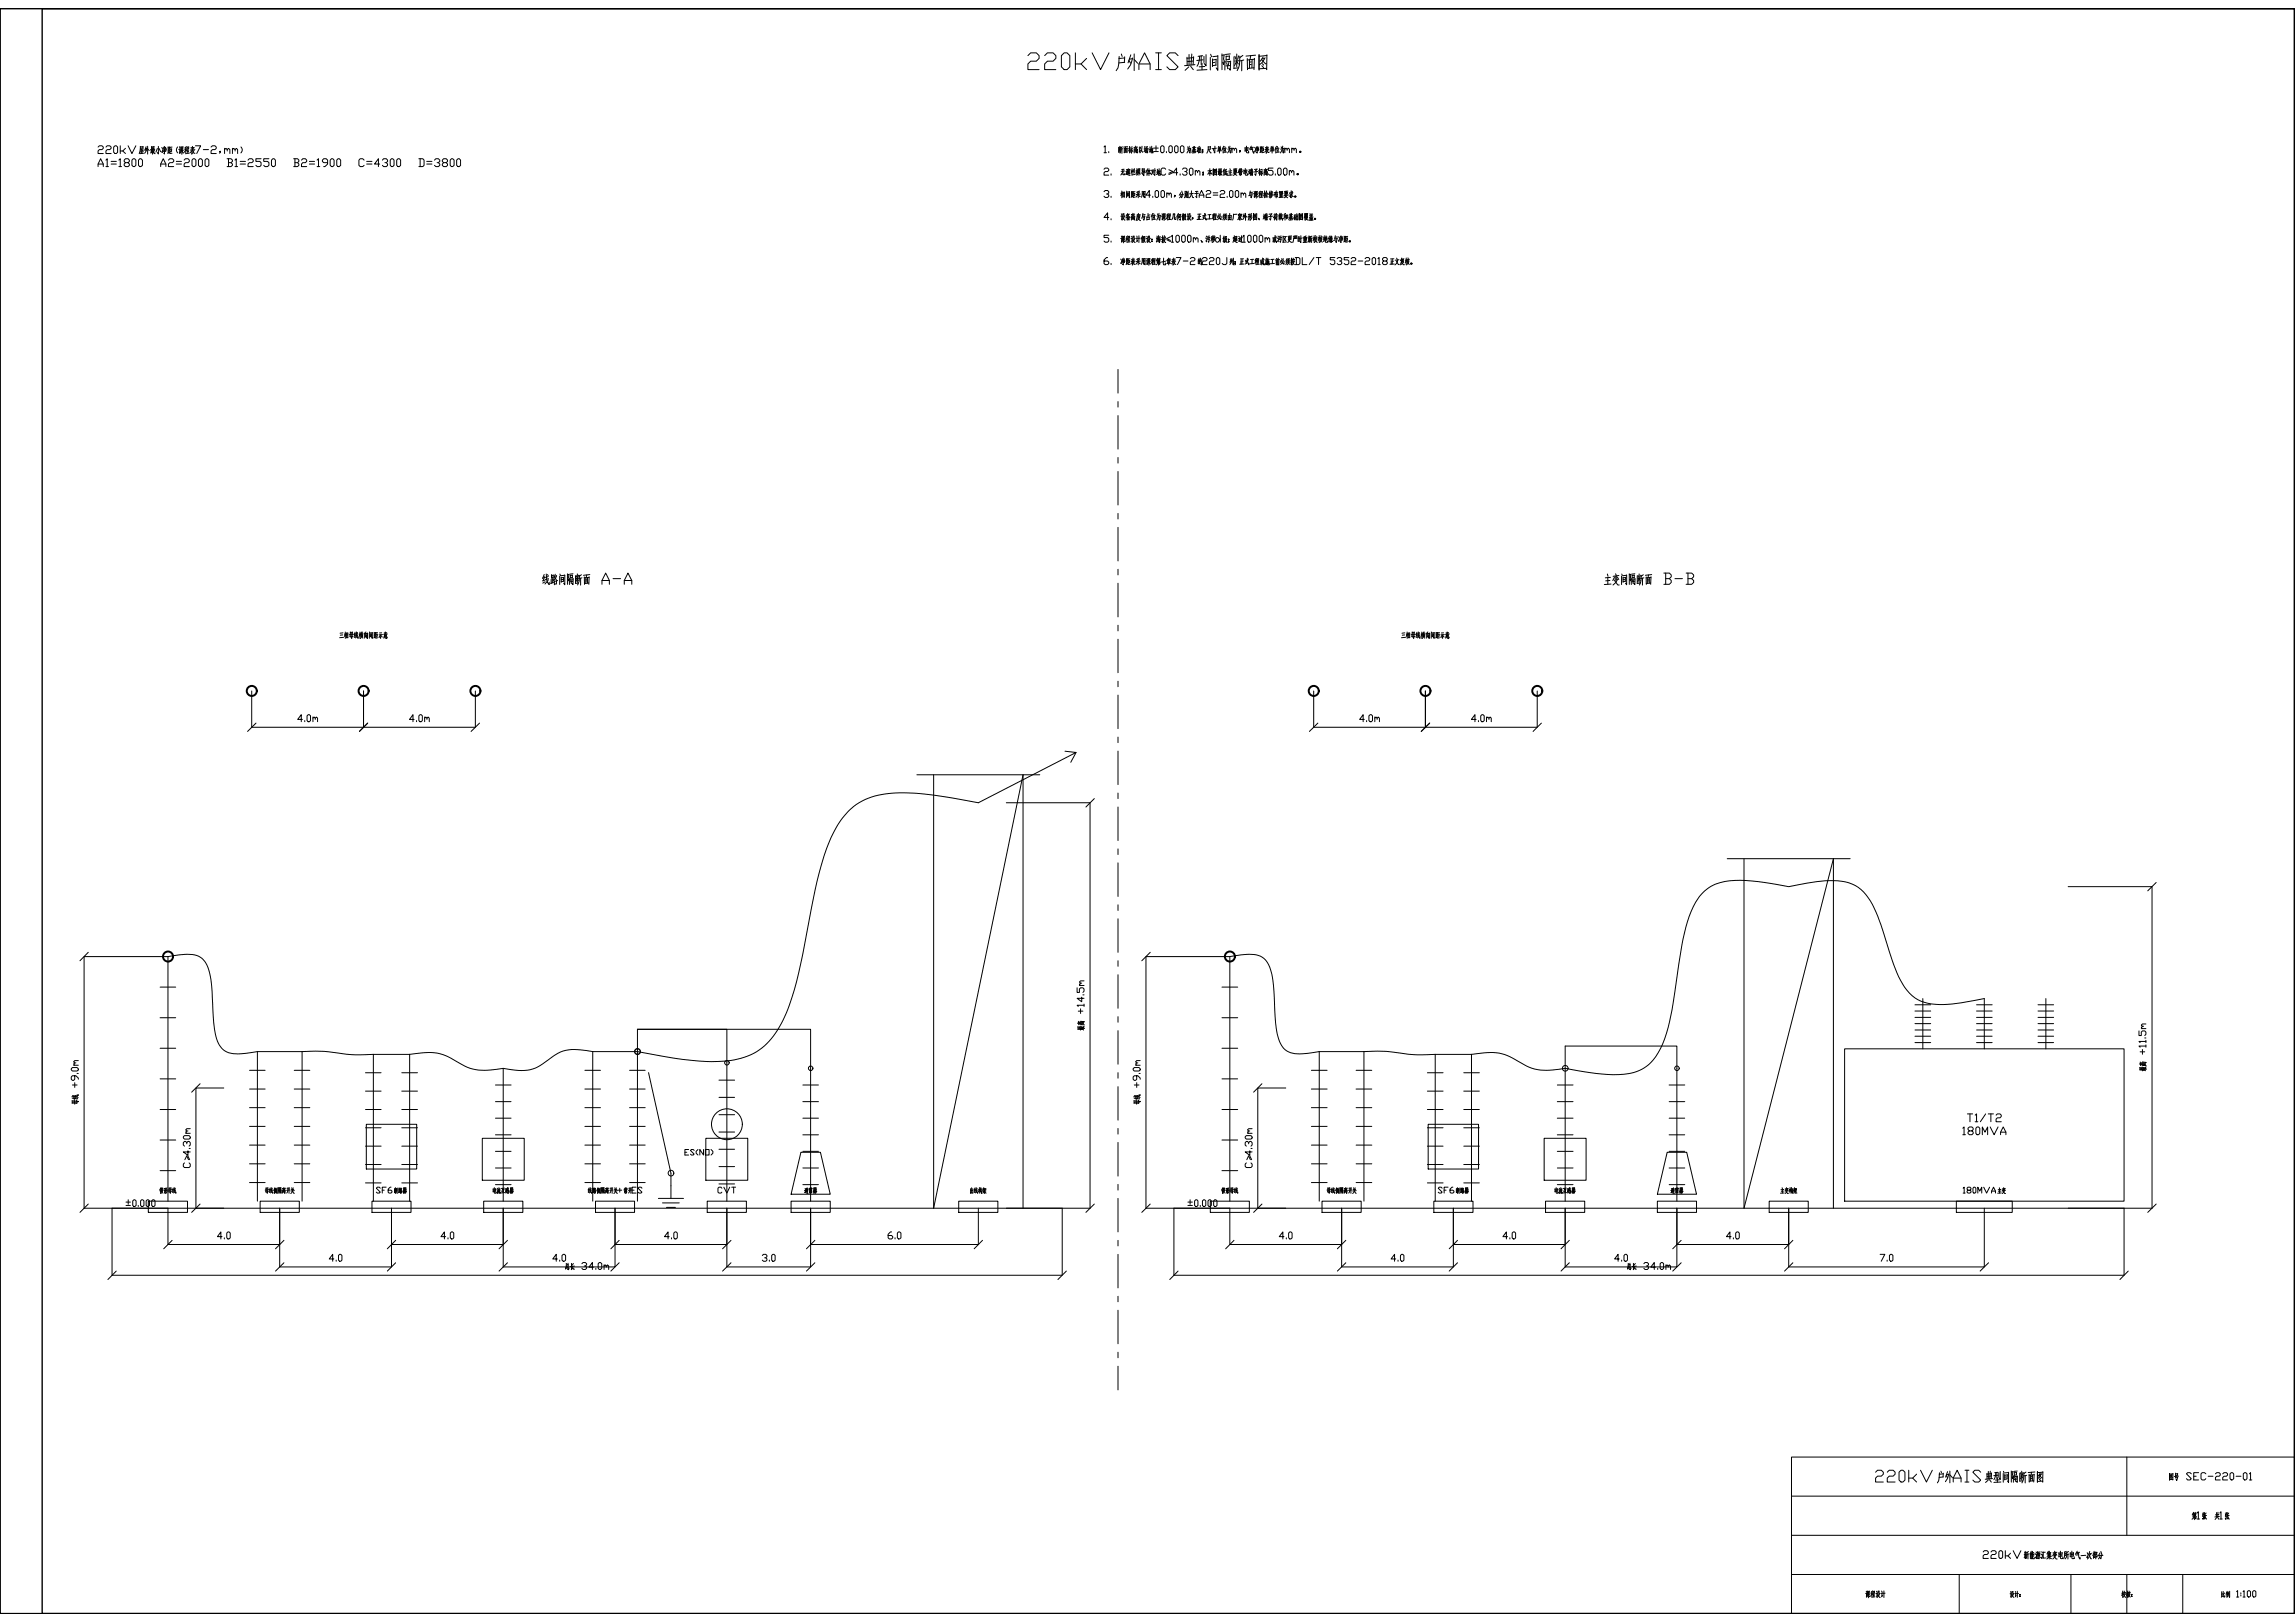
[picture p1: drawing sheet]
<svg xmlns="http://www.w3.org/2000/svg" width="841mm" height="594mm" viewBox="0 0 841 594" stroke-linecap="round" stroke-linejoin="round" font-family="sans-serif">
<!-- layer: C-FRAME -->
<path d="M.1 3.2h840.7v587.8h-840.7zM15.5 3.2h825.3v587.8h-825.3z" fill="none" stroke="#000" stroke-width=".51"/>
<!-- layer: C-TITLE -->
<g fill="none" stroke="#000" stroke-width=".37">
<path d="M390 19.4h1l1 1v4.1l-1 1h-1l-1-1v-4.1zM394.1 19.4v6.1M400.2 19.4l3.1 6.1 3.1-6.1M410.9 19.8l.3 .9M415.6 19.7v6.2M423.5 19.4h2.1M424.6 19.4v6.1M435.7 20v3.8M436.8 19.8l-.3 4M442 20v4.1l-.7-.8M443.7 19.9l.3 .9M447.8 19.7v5.8"/>
<path d="M448.6 20l-.2 3.6-.3-.8M450.8 19.7l-1.7 .3M453.2 19.8v4.7M461.4 20v5.7M376.7 20.4l1-1h2.1l1 1v1l-1 1h-2.1l-1 1v2.1h4.1M382.8 20.4l1-1h2.1l1 1v1l-1 1h-2.1l-1 1v2.1h4.1M396.2 23.4l2 2.1M398.2 21.4l-2 2h-2.1M410.1 20.7l-.4 4.2-.7 1M412.1 21.2l-2.1 .2M412.2 20.8l-.2 2M412.2 22.8l-2.2 .2"/>
<path d="M413.7 22.1l.6 1.1M414.4 20.1l-1 2.9M415 21.5l-1.1 .2M415.1 21.2l-.8 2.6-1 1.5M415.6 21.8l1.3 1.4M417.4 25.5v-2.1l2-4 2.1 4v2.1M417.4 23.4h4.1M423.5 25.5h2.1M431.7 20.4l-1-1h-2.1l-1 1 4.1 4.1-1 1h-2.1l-1-1M435 21l.1 3M435.7 24.5l-1.4 1.3M436.3 24.3l1 1.2"/>
<path d="M437.1 22.4l-2 .2M437.3 21.1l-2.3 .3M437.4 20.8l-.2 2.9M437.9 23.7l-3.8 .4M439.6 20.6l-.1 1.4-.8 2.3M440.2 20.5v3.2M440.5 23.2v2.3M440.7 20.4l-1.7 .2M440.9 21.9l-2.3 .3M441.2 20.6v2.3M441.5 24.4l-2 .1M442.3 25.5l-3.6 .2"/>
<path d="M443.5 21v4.6M444.3 21.6v2.8M445.2 22.8l-.9 .2M445.6 21.8l-1.3 .2M445.7 21.6l-.1 2.2M445.7 23.8l-1.4 .3M446.3 20.3v5.5l-.6-.9M446.3 20.5l-1.9 .3M448.6 20.1l-.8 .2M448.9 22.3v3.3M449.3 20.5v1.6M449.5 23l.2 .8"/>
<path d="M449.9 24.1v1.1M450.3 22.8l-.2 1.2M450.5 20.5l-1.2 .2M450.6 21.8l-1.3 .1M450.6 20.5l-.2 1.3M450.6 24l-1.4 .1M450.9 22.5l-2 .2M451 22.4l-.2 3.3-.5-.7M452.2 20.8v4.2M452.5 20.6l.4 1M453.2 22.4l-.8 1.6M453.2 22.5l.6 1"/>
<path d="M453.7 24.9l-1.6 .1M453.9 20.5l-.3 1.3M454 22.2l-1.5 .2M454.4 20.5l-.2 3.1-.9 2.3M455 22.2v3.8M455.5 20.3l-1.1 .8M455.8 22l-1.4 .3M457.1 21.4l.1 4.1M457.9 21.9v3M458.3 20.3l-.2 1.5M458.6 22.7l-.7 .1M458.6 23.6l-.7 .1"/>
<path d="M458.9 21.8l-.1 3.1M459.5 24.8l-2.3 .3M459.7 21.7l-2.6 .3M459.7 21.4l-.2 4.1M460.1 20.2l-3.5 .3M461.4 25.2l2.7-.2 .1 .4M462.4 22l1.4 1.4 .3-.1M462.4 24.1l.7 .7M462.6 23.3l.5 .5M462.9 20.9l-1.1 1.6M463.4 21.4l-.9 .2M463.6 21.1l-1.1 1.8-.9 .8"/>
<path d="M464.3 20.1l-.1 5.4M464.3 20.3l-2.9 .3M199.4 210.4l-.5 1.4M199.5 211.6l-.7 .2M199.6 211.2l-.6 1.5M199.7 212.4l-.8 .4M199.8 213.1l-.9 .5M200.2 210.2l.1 2.1 1 1.8v-.9M200.6 210.5l.3 .3M200.9 211.1l-1 .5M201 212.3l-1.3 1.6M201 211.9l-1.1 .4"/>
<path d="M202 212.2v1.5M202.1 210.5v1.3M202.4 211.5v2M202.7 210.7l-.6 .1M202.8 210.6l-.2 .8M202.8 211.4l-.7 .1M202.9 212.3l-.5 .1M202.9 213.2l-1.1 .6M203.2 211.3l.8 1.4h.3M203.2 212.7v1.5M203.5 210.3l-.6 1.6M203.5 211.8l-.8 1"/>
<path d="M203.9 210.9l-.7 .1M203.9 212.8l-.7 .1M204 212.7l-.1 1.1M204 213.8l-.8 .2M204 210.8l-.5 1.1M205.1 211v3.1M205.2 210.2l.2 .7M205.7 211.4v1.9M206.2 212.2l-.5 .1M206.5 211.5l-.8 .1M206.5 211.4v1.5l-.8 .1M207 210.6v3.6l-.5-.6"/>
<path d="M207 210.7l-1.3 .1M207.9 210.2v3.9M208.5 210.3l-.1 2.4-.2-.5M208.5 210.4l-.6 .1M208.7 211.9v2.2M209 210.7v1M209.1 212.4l.2 .5M209.3 213v.8M209.7 212.2l-.2 .8M209.8 210.7l-.8 .1M209.8 211.5l-.8 .1M209.8 210.7l-.1 .9"/>
<path d="M209.8 213l-.9 .1M210 210.2l-1.2 .1M210 212l-1.3 .1M210.1 211.9l-.1 2.2-.4-.4M210.9 210.9v2.8l1-.1M211.1 210.7l.2 .7M211.6 210.2v3.1M211.6 211.9l-.6 1.1M211.6 212l.4 .7M212 210.7l-.2 .8M212.1 211.8l-1 .1M212.3 210.7v2l-.6 1.6"/>
<path d="M212.8 211.8v2.5M213.1 210.5l-.8 .5M213.3 211.6l-1 .3M214.1 211.3l.1 2.8M214.7 211.6v2M215 210.6l-.2 1M215.1 212.1l-.4 .1M215.1 212.7l-.4 .1M215.3 211.6v2M215.8 213.5l-1.6 .2M215.9 211.5l-1.8 .1M215.9 211.3l-.1 2.7"/>
<path d="M216.2 210.5l-2.4 .2M220.6 214v-1.4l1.4-2.7 1.3 2.7v1.4M220.6 212.6h2.7M224.7 211.9h2.7M228.8 214v-1.4l1.3-2.7 1.4 2.7v1.4M228.8 212.6h2.7M589 210.2l.3 .9M589.2 211.6v2.4M590 212.6l-1.6 .1M590.2 211.5l-1.9 .1M590.4 213.9l-2.5 .2M591.6 211.5l-.6 1.2"/>
<path d="M591.8 212.8l1.1 1.5h.5M591.9 211v1.2M592 210.2l.3 .5M592.5 210.9v1.3M592.6 212.4l-1 .2M592.8 212.2l-.6 1.1-1.1 1M592.8 211.4l.4 .9M593.3 210.8l-2.2 .3M594.2 211v3.1M594.3 210.2l.2 .7M594.8 211.4v1.9M595.3 212.2l-.5 .1"/>
<path d="M595.6 211.5l-.8 .1M595.7 211.4l-.1 1.5M595.7 212.9l-.9 .1M596.1 210.6v3.6l-.4-.6M596.1 210.7l-1.3 .1M597.1 210.2v3.9M597.6 210.3l-.1 2.4-.3-.5M597.6 210.4l-.5 .1M597.8 211.9v2.2M598.1 210.7v1M598.2 212.4l.2 .5M598.5 213v.8"/>
<path d="M598.8 212.2l-.2 .8M598.9 210.7l-.8 .1M598.9 211.5l-.8 .1M598.9 210.7l-.1 .9M599 213l-1 .1M599.1 210.2l-1.2 .1M599.1 212l-1.3 .1M599.2 211.9l-.1 2.2-.3-.4M600 210.9v2.8l1-.1M600.2 210.7l.3 .7M600.7 210.2v3.1M600.7 211.9l-.5 1.1"/>
<path d="M600.7 212l.4 .7M601.1 210.7l-.2 .8M601.2 211.8l-1 .1M601.5 210.7l-.2 2-.5 1.6M601.9 211.8v2.5M602.2 210.5l-.7 .5M602.4 211.6l-.9 .3M603.2 211.3l.1 2.8M603.8 211.6v2M604.1 210.6l-.2 1M604.3 212.1l-.5 .1M604.3 212.7l-.5 .1"/>
<path d="M604.4 211.6v2M604.9 213.5l-1.6 .2M605 211.5l-1.8 .1M605 211.3l-.1 2.7M605.3 210.5l-2.3 .2M609.7 209.9h2.1l.6 .7v.7l-.6 .6M610.4 211.9h1.4l.6 .7v.7l-.6 .7h-2.1M610.4 209.9v4.1M613.8 211.9h2.7M617.9 209.9h2l.7 .7v.7l-.7 .6M618.6 211.9h1.3l.7 .7v.7l-.7 .7h-2M618.6 209.9v4.1"/>
<path d="M656.5 533.7h184.3v57.3h-184.3zM687.3 539.2l.7-.7h1.4l.8 .7v.7l-.8 .8h-1.4l-.7 .7v1.4h2.9M691.6 539.2l.7-.7h1.5l.7 .7v.7l-.7 .8h-1.5l-.7 .7v1.4h2.9M696.6 538.5h.8l.7 .7v2.9l-.7 .7h-.8l-.7-.7v-2.9zM699.5 538.5v4.3M702.4 539.9l-1.5 1.5h-1.4M703.8 538.5l2.2 4.3 2.1-4.3M710.7 539.4l-.3 3-.4 .7M711.3 538.8l.2 .6M712.1 539.8l-1.5 .2M712.1 539.6l-.1 1.3M713.7 539l-.7 2"/>
<path d="M714.2 539.8l-.6 1.8-.7 1.1M714.5 538.8v4.3M720.1 538.5h1.4M720.8 538.5v4.3M725.8 539.2l-.7-.7h-1.4l-.7 .7 2.8 2.9-.7 .7h-1.4l-.7-.7M728.1 539.6l.1 2.2M728.6 538.9v2.8M729.4 538.8l-.3 2.8M729.8 539.7l-1.7 .2M729.8 539.5l-.1 2.1M731.4 539.4l-.1 1-.6 1.6M731.8 539.3v2.2"/>
<path d="M732.2 539.3l-1.2 .1M732.5 539.4v1.6M733 539v2.9l-.5-.7M734.1 539.7v3.2M734.2 538.9l.2 .7M736 539.2v3.8l-.4-.6M736 539.3l-1.3 .2M737.1 538.8v4.1M737.7 539l-.2 2.5-.2-.6M737.7 539l-.6 .2M738.2 539.3v1.1M739 539.3l-.8 .1"/>
<path d="M739 539.3l-.1 .9M739.2 538.8l-1.2 .1M740.2 539.6v2.9l1-.1M740.4 539.4l.2 .7M740.9 538.8v3.3M741.3 539.3l-.2 .9M741.7 539.3l-.1 2.2-.6 1.6M742.4 539.2l-.7 .5M743.6 540v2.9M744.5 539.2l-.2 1M745.4 539.9l-.1 2.9M745.7 539.1l-2.5 .2"/>
<path d="M746.6 539v3.9M747.6 539.6l-.7 1.1M748 540l-.6 .1M748.1 539.8l-1.4 1.8M748.6 539v3.9M748.6 539.2l-2 .2M779.4 533.7v28.6M796.3 539.7l-.1 2.4M796.3 539.8l-1.2 .1M797.3 539.6v.9M798 539.8h-.7M798 539.6l-.1 .7"/>
<path d="M803 539.8l-.4-.4h-.9l-.5 .4 1.8 1.8-.4 .5h-.9l-.5-.5M805.7 539.4h-1.8v2.7h1.8M808.4 539.8l-.5-.4h-.9l-.4 .4v1.8l.4 .5h.9l.5-.5M811.9 539.8l.4-.4h.9l.4 .4v.5l-.4 .4h-.9l-.4 .5v.9h1.7M814.5 539.8l.5-.4h.9l.4 .4v.5l-.4 .4h-.9l-.5 .5v.9h1.8M817.2 539.8l.5-.4 .9 .4v1.8l-.5 .5h-.4l-.5-.5zM822.1 539.8l.4-.4 .9 .4v1.8l-.4 .5h-.5l-.4-.5zM824.3 539.8l.4-.4v2.7M656.5 548h184.3M700.9 541.4l1.5 1.4M712.1 540.9l-1.5 .2M713.2 540.4l.5 .8"/>
<path d="M714.1 540l-.8 .1M714.5 540.2l1 1M715.8 542.8v-1.4l1.4-2.9 1.5 2.9v1.4M715.8 541.4h2.9M720.1 542.8h1.4M728.6 542.1l-1 .9M729.1 542l.6 .9M729.6 540.6l-1.4 .2M730.2 541.5l-2.7 .3M731.9 541.2v1.7M732.2 540.3l-1.6 .2M732.7 542l-1.4 .1"/>
<path d="M733.3 542.8l-2.6 .1M734.7 540.1v2M735.3 540.9l-.6 .1M735.5 540.2l-.8 .2M735.6 540.1l-.1 1.6M735.6 541.7l-.9 .1M737.8 540.6v2.3M738.3 541.1l.2 .6M738.5 541.8v.8M738.9 540.9l-.2 .9M739 540.2l-.8 .1M739.1 541.8l-1 .1"/>
<path d="M739.3 540.7l-1.5 .2M739.3 540.6l-.1 2.3-.4-.4M740.9 540.6l-.6 1.2M740.9 540.7l.4 .7M741.4 540.5l-1 .1M742.1 540.5v2.7M742.7 540.4l-1 .2M744.1 540.3v2.1M744.6 540.8l-.5 .1M744.6 541.5l-.5 .1M744.8 540.2v2.2M745.3 542.3l-1.7 .2"/>
<path d="M745.4 540.1l-1.8 .3M746.6 542.6l1.9-.1 .1 .2M747.3 540.4l1.2 .9M747.3 541.8l.5 .5M747.5 541.3l.3 .4M795.1 542v-2.3v2.4M795.1 541.9l1.1 .1M795.5 540.5l.7 .6M795.5 541.4l.3 .4M795.6 541.1l.2 .2M795.7 540.1l-.5 .6M795.9 540.3h-.4"/>
<path d="M796 540.1l-.9 1.2M797.3 540.7v.5M798 541.1l-.3 1.2-.3-.5M798 540.3l-.7 .1M798 541.2l-.8 .1M798.3 540.7l-1.5 .1M803.7 555.1v.5M803.8 554.3l.2 .5M803.9 553.9l-.5 1M803.9 540.7h.9M804.2 555.6l-.9 .8M804.2 554.2l-.5 .1"/>
<path d="M804.2 554.8v1.8M804.5 553.9l-.3 .8M804.6 554.8h-.9M804.6 555.1l-.9 .1M804.8 555.5l-1.1 .1M804.8 555.4l-.1 .9-.2-.4M804.9 554.2l-.5 .1 .3 .5-.2 .3M805.1 554.2l.5-.5v2.7M805.1 556.4h.9M807.3 554.6l-.1 .8M807.6 555.3h-.4M807.6 555.2l-.3 1.3-.2-.4"/>
<path d="M807.6 554.2h-.5M807.6 554.1v.6l-.3 .1M807.9 554l-.1 2.2M808 555.1l.4 1.3h.3M808.2 556l-.4 .4M808.4 554.2l-.5 .7M808.6 555l-.9 .2M809.2 540.7h1.8M812.3 554v1.5M812.4 555.8l-.7 .7M812.7 555.7l.4 .7M812.8 553.9l-.1 1.6"/>
<path d="M813.1 554.7l-1.2 .1M813.3 555.4l-1.6 .2M813.5 554.2l.4-.5v2.7M813.5 556.4h.9M815.6 554.6l-.1 .8M815.8 555.3h-.2M815.9 555.2l-.3 1.3-.1-.4M815.9 554.7l-.3 .1M815.9 554.2h-.4M815.9 554.1l-.1 .6M816.2 554v2.2M816.3 555.1l.4 1.3h.3"/>
<path d="M816.5 556l-.4 .4M816.7 554.2l-.5 .7M816.9 555l-.9 .2M819.4 540.7h1.8M824.3 542.1h.9M656.5 576.7h184.3M656.5 562.3h184.3M718 576.7v14.3M726.7 568.4l.5-.4h1l.4 .4v.5l-.4 .5h-1l-.5 .5v.9h1.9M729.6 568.4l.5-.4h1l.4 .4v.5l-.4 .5h-1l-.5 .5v.9h1.9M732.5 568.4l.5-.4h.4l.5 .4v1.9l-.5 .5h-.4l-.5-.5zM734.9 568v2.8"/>
<path d="M735.8 569.9l1 .9M736.8 568.9l-1 1h-.9M737.7 568l1.5 2.8 1.4-2.8M742 568.8l.1 .3M742.1 570l-.3 .5M742.1 568.2l.1 .3M742.2 569.3v1.5l-.2-.3M742.4 570l.2 .3M742.4 568.6l-.1 .7M742.6 569.7l-.7 .1M742.6 568.6l-.7 .1M742.7 569.3l-.9 .1"/>
<path d="M742.8 568.4l-.2 2.4M743.2 569.2v1.8M743.3 568.3l-.5 .4M743.5 569.1l-.7 .2M744.1 569.2v1.7M744.1 569.8h.3M744.1 570.2h.2M744.4 568.2l-.4 .9M744.4 568.6l.2 .5M744.6 569.3v1.7l-.3-.3M744.6 568.9l-.7 .2M744.6 569.4h-.5"/>
<path d="M744.8 568.2v1.2h.6v-.4M744.8 569.6v1.2l.7 .1-.1-.5M745.3 568.6l-.5 .4M745.3 569.8l-.5 .5M745.8 569.1l.3 .3M745.9 570.3l.2 .2M746.1 568.4l.3 .4M746.5 569.1l-.4 1.6 .3-1.4M746.7 568.3l-.4 2.6M746.9 570.2l-.3 .7M746.9 568.9v1M747.2 568.6l-.1 .4"/>
<path d="M747.2 569.8v1.2l-.2-.3M747.4 569.4h-.5M747.4 570.2l.3 .3M747.5 569l-.6 .1M747.5 568.9v.8l-.6 .1M747.6 568.4l-.9 .2M748 569.2l.2 .3M748.2 568.3l.3 .4M748.6 569.3l-.3 1.5-.2-.3M748.7 568.4v2.3l.9-.1M749.5 568.5l-.8 .1M750.5 568.6v1.3"/>
<path d="M750.7 568.2l-.6 1M751 568.1l.1 .4M751 569.8v1.2M751 568.7v1M751.5 569.3l-.9 .1M751.5 568.9l-.9 .2M751.6 568.6l-1 .2M751.6 569.6l-1 .1M751.8 570l-1.7 .2M751.8 570.9l-.8-.7-.9 .8M752.6 569l-.4 .9M752.7 569.9l.8 1.1h.4"/>
<path d="M752.9 568.7v.9M752.9 568.1l.2 .4M753.2 568.6v1M753.3 569.7l-.7 .1M753.4 569.6l-1.1 1.4M753.4 569l.3 .6M753.8 568.6l-1.5 .2M754.5 568.6v1.7M755.1 568.1v2.7h.9l-.1-.6M755.4 569.3l-.7 .1M755.6 569.9l-1.1 .1M755.7 568.8l-1.2 .1"/>
<path d="M755.7 568.7l-.1 1.2M756.6 568.3l-.3 2.6M757.1 569.7h-.5M757.1 568.9l-.1 .8M757.1 569l-.5 .1M757.2 568.2l-.6 .4M757.4 568.4l-.1 1.9-.5 .7M757.8 569.3v1.7M758 568.3l-.6 .3M758.1 569.2l-.7 .2M758.7 568.6v1.7M758.9 576.7v14.3"/>
<path d="M759.2 568.1v2.6l1 .1-.1-.6M759.6 569.3l-.7 .1M759.9 568.8l-1.2 .1M759.9 568.7l-.1 1.2-1.1 .1M761.2 568.1l-.7 1.2M761.7 569.4l.2 1.1 .4 .5v-.6M761.7 569.4l-1 .2M761.8 569l-.8 .1M762.1 568.6h-1.1M764.4 569.7l-1.8 .1M764.9 568.7l.1 .5M765.3 569.3l-.4 1.2-.2-.3"/>
<path d="M765.7 569.8l-.8 1.2M765.8 569.4l.4 1.5h.2M765.8 568.2l-.4 1.4M766.3 569l-.8 .1M766.4 568.9l-.3 .6M767.2 569.8v1M767.2 568.9v.5M767.4 568.2l.1 .4M767.6 568.7l-.1 .8M767.6 569.9l-.4 .1M767.7 569.8l-.1 .6M767.8 570.4l-.6 .1"/>
<path d="M767.8 568.7l-.8 .1M767.9 569.4l-1.1 .2M768 568.4v2.6M768.3 569.2l.2 .5-.1 .7-.3-.4M768.4 568.6h-.4M768.5 568.5l-.2 .8M769.6 568.8l-.7 1.1M769.6 569.7l-.6 1.3M769.9 568.2l.5 1.5h.2M770.1 569.6l-.2 1.3-.3-.3M770.1 569.7h-.8M779.4 576.7v14.3"/>
<path d="M799.9 576.7v14.3M683.7 583.6l.3-.1v1.3M683.9 582.8l.2 .4M684.3 584.3l-.4 .6M684.4 582.7v1.1M684.6 584l-.6 1M684.7 582.9v2.3M684.8 584l.2 .8h.3M684.9 583.2h-.4M685 583.5l-.6 .1M685 582.8v.7M685 582.8l-.6 .1"/>
<path d="M685.2 583.9l-1 .1M686 583.6l-.5 1M686 583.7l.2 .3M686 583v2.1M686.2 582.7l-.5 .5M686.3 583.5l-.7 .1M686.4 582.8v.8M686.6 583.9v1M686.9 582.9h-.5M686.9 584.3l-.5 .1M686.9 582.8v.7h-.5M686.9 583.8l-.5 .1"/>
<path d="M687.1 584.8l-1 .1M687.7 582.8l.2 .4M687.8 583.6l-.4 .1M687.8 583.5v1.2M688.1 584.3l-.4 .6M688.2 584.1l.6 1h.2M688.3 582.7l-.3 1.2M688.6 582.7v.8l.4 .1M688.6 582.8l-.3 .1M688.7 583.8l-.6 .1M688.8 583.7l-.9 1.4M689.3 583.6l.4-.1-.1 1.3"/>
<path d="M689.5 582.7l.3 .5M689.9 584.3l-.3 .5M690.4 582.7v2.4M690.8 583.5l-.9 .1M736.8 582.9l.2 .4M736.9 583.7h-.3M736.9 583.6v1.1M737.2 584.4l-.4 .5M737.2 584l.6-.2-.8 1.3M737.3 584.1l.7 .9M737.3 583.3l-.2 .7M737.3 583l.4-.1v.6l.3 .2"/>
<path d="M737.3 582.9v.5M738.5 582.9l.2 .4M738.7 583.6l-.4 .1M738.7 583.5l-.1 1.3M738.8 584.3l-.3 .5M739.3 582.8v2.3M739.7 583.6l-.8 .1M740.2 584.1h.1M740.2 584.7h.1M777.9 582.7v2.4M777.9 583.5l-.4 .9M777.9 583.6l.2 .3"/>
<path d="M778.3 584l.7 1M778.4 582.7l.2 .4M778.4 583.5l-.4 .7M778.6 583.5l.3 .5M778.7 583.7l-.7 1.4M778.9 583.2l-1.4 .3M779.6 582.7v2.4M779.6 583.5l-.3 .9M779.6 583.6l.3 .3M779.9 583.4l-.6 .1M780.2 582.7l.1 .4M780.2 583.4l-.3 .5"/>
<path d="M780.3 584.5l.3 .5M780.3 583.8l-.4 .1M780.5 583.6l-.6 .9M780.5 584l-.7 1.1M780.7 583.2l-.8 .1M781.1 584.1h.1M781.1 584.7h.1M814.2 583v1.8M814.6 583.7l-.4 .2M814.6 584.5l-.6 .5M814.7 582.9v1.8l.6 .2v-.5M815.2 583.5l-.5 .6"/>
<path d="M816.1 583.2v1.9M816.2 582.8l-.5 1.1M816.3 583.9l.1 .4M816.4 583.2l-.3 1M816.6 583.6l-.3 .1M816.7 583.5l-.5 1.3M816.7 583.1l-.5 .1M816.8 583.4v1M817.1 582.8v2.3l-.3-.4M819.6 583l.4-.4v2.3M819.6 584.9h.8M821.2 583.4v.4"/>
<path d="M821.2 584.2v.4M822 583l.4-.4v2.3M822 584.9h.7M823.6 583l.3-.4 .8 .4v1.6l-.4 .3-.7-.3zM825.9 582.6l.8 .4v1.6l-.4 .3-.8-.3v-1.6z"/>
<circle cx="740.2" cy="584.1" r=".06"/>
<circle cx="740.2" cy="584.7" r=".06"/>
<circle cx="740.2" cy="584.7" r=".11"/>
<circle cx="740.2" cy="584.1" r=".11"/>
<circle cx="781.2" cy="584.1" r=".06"/>
<circle cx="781.2" cy="584.7" r=".06"/>
<circle cx="781.2" cy="584.1" r=".11"/>
<circle cx="781.2" cy="584.7" r=".11"/>
</g>
<!-- layer: C-FOUNDATION -->
<g fill="none" stroke="#000" stroke-width=".37">
<path d="M54.4 439.9h14.3v4.1h-14.3zM95.3 439.9h14.4v4.1h-14.4zM136.3 439.9h14.3v4.1h-14.3zM177.2 439.9h14.4v4.1h-14.4zM218.2 439.9h14.3v4.1h-14.3zM259.2 439.9h14.3v4.1h-14.3zM289.9 439.9h14.3v4.1h-14.3zM351.3 439.9h14.4v4.1h-14.4zM443.5 439.9h14.3v4.1h-14.3zM484.5 439.9h14.3v4.1h-14.3zM525.4 439.9h14.4v4.1h-14.4zM566.4 439.9h14.3v4.1h-14.3z"/>
<path d="M607.4 439.9h14.3v4.1h-14.3zM648.3 439.9h14.3v4.1h-14.3zM716.9 439.9h20.5v4.1h-20.5zM41.1 442.5h348.2M430.2 442.5h348.2"/>
</g>
<!-- layer: C-DIM -->
<g fill="none" stroke="#000" stroke-width=".37">
<path d="M92.2 253.1v13.3h41v-13.3v13.3h41v-13.3M481.4 253.1v13.3h41v-13.3v13.3h40.9v-13.3M93.8 264.9l-3.1 3M110.8 263.5h-1.7l1.3-1.7v2.5M111.7 263.9v.4M112.5 262.2l.4-.4h.5l.4 .4v1.7l-.4 .4h-.5l-.4-.4zM114.7 263l.4-.4 .4 .4v.5M114.7 262.6v1.7M115.5 263l.5-.4 .4 .4v1.3M134.7 264.9l-3 3M151.8 263.5h-1.7l1.2-1.7v2.5M152.7 263.9v.4"/>
<path d="M153.5 262.2l.4-.4h.4l.5 .4v1.7l-.5 .4h-.4l-.4-.4zM155.6 263l.4-.4 .5 .4v.5M155.6 262.6v1.7M156.5 263l.4-.4 .4 .4v1.3M175.7 264.9l-3.1 3M482.9 264.9l-3.1 3M500 263.5h-1.7l1.2-1.7v2.5M500.8 263.9v.4M501.6 262.2l.5-.4h.4l.5 .4v1.7l-.5 .4-.9-.4zM503.8 263l.4-.4 .5 .4v.5M503.8 262.6v1.7M504.7 263l.4-.4 .4 .4v1.3"/>
<path d="M523.9 264.9l-3.1 3M540.9 263.5h-1.7l1.3-1.7v2.5M541.8 263.9v.4M542.6 262.2l.5-.4h.4l.4 .4v1.7l-.4 .4h-.4l-.5-.4zM544.7 263l.5-.4 .4 .4v.5M544.7 262.6v1.7M545.6 263l.5-.4 .4 .4v1.3M564.9 264.9l-3.1 3M368.8 294h30.7v148.5h-30.7M401 292.5l-3.1 3.1M757.9 324.8h30.7v117.7h-30.7M790.2 323.2l-3.1 3.1"/>
<path d="M32.3 348.8l-3 3.1M61.6 350.4h-30.8v92.1h30.8v13.3h40.9v-13.3v21.5h41v-21.5v13.3h40.9v-13.3v21.5h41v-21.5v13.3h41v-13.3v21.5h30.7v-21.5v13.3h61.4v-13.3M397.3 359.3h-1.3l-.4 .4 .4 .4M421.5 348.8l-3.1 3.1M450.7 350.4h-30.8v92.1h30.8v13.3h41v-13.3v21.5h40.9v-21.5v13.3h41v-13.3v21.5h40.9v-21.5v13.3h41v-13.3v21.5h71.7v-21.5M394.7 361.8v1.7h.9v-1.3l.4-.4h.8l.5 .4v.9l-.5 .4M394.9 376.1h.7l.1 .9M394.9 377h.9M395 376.1l.1 .9M395.1 374.7l-.3 .1M395.1 370.3h1.7M395.2 374.1l.1 1.2"/>
<path d="M395.4 376.4v.6M395.4 374.4h.5M395.4 375h.7M395.5 374.4l.1 .6M395.6 360.9h1.7M395.9 375.8l.1 1.5M395.9 374.3v.7M395.9 376.7h1.5M396 374.1l1.4 .1-.4 .3M396 377h.9M396 369.5v1.7M396 375.3h1.3"/>
<path d="M396.1 376l.6 .3-.3 .1M396.1 374.1l.1 1.2M396.2 376.1v.4M396.2 376.7l.1 .3M396.4 374.4l.5 .1M396.4 375h.6M396.4 365.2v1.7l-1.7-1.3h2.6M396.4 360.1h-.4l-.4 .4 .4 .4M396.5 374.5v.5M396.5 376.7l.1 .3M396.7 376.5l.3 .8M396.8 364.4h.5"/>
<path d="M396.9 374.4l.1 .6M397.3 368.2h-2.6l.4 .4M397.3 367.8v.8M397.3 375.8l-.6 .5 .6 .3M783.8 377.6v1.7h.9v-1.3l.4-.4h.9l.4 .4v.9l-.4 .4M784.7 376.7h1.7M785.5 375.9h-.4l-.4 .4 .4 .4M786.4 375h-1.3l-.4 .5 .4 .4M26.1 391.4l.4-.4h1.7l.5 .4v.5l-.5 .4h-1.7l-.4-.4zM26.5 397.4h1.7M27 390.2h1.7M27.4 394v1.3l-.4 .4h-.5l-.4-.4v-.9l.4-.4h1.3l.9 .9v.4"/>
<path d="M27.4 396.6v1.7M27.8 389.3h-.4l-.4 .4 .4 .5M28.2 393.2h.5M28.7 388.5h-1.3l-.4 .4 .4 .4M73.3 396.9l-3.1 3.1M82 398.5h-10.2v44h10.2M415.2 391.4l.5-.4h1.7l.4 .4v.5l-.4 .4h-1.7l-.5-.4zM415.7 397.4h1.7M416.1 390.2h1.7M416.6 394v1.3l-.5 .4h-.4l-.5-.4v-.9l.5-.4h1.3l.8 .9v.4M416.6 396.6v1.7M417 389.3h-.4l-.5 .4 .5 .5"/>
<path d="M417.4 393.2h.4M417.8 388.5h-1.2l-.5 .4 .5 .4M462.4 396.9l-3 3.1M471.2 398.5h-10.3v44h10.3M784.1 391l.7 .1v.8M784.1 391.9h.8M784.2 391.1v.8M784.3 389.6l-.3 .1M784.3 385.2h1.7M784.3 389l.1 1.3M784.5 391.3v.6M784.6 389.3l.4 .1"/>
<path d="M784.6 390h.6M784.6 389.3l.1 .7M785 390.8l.1 1.4M785 389.3l.1 .7M785.1 389l1.4 .1-.3 .3M785.1 392h.9M785.1 391.6h1.5M785.1 384.4v1.7M785.2 390.2h1.3M785.2 391l.7 .2-.4 .2M785.3 389l.1 1.2M785.3 391l.1 .5"/>
<path d="M785.4 391.6v.4M785.5 389.4h.5M785.5 389.9h.7M785.6 389.4l.1 .5M785.7 391.6v.4M785.8 391.4l.4 .8M786 380.2h.4M786 389.4l.1 .5M786.4 383.1h-2.6l.5 .5M786.4 381.4h-2.6l.5 .5M786.4 381v.9M786.4 382.7v.9"/>
<path d="M786.4 390.7l-.5 .5 .6 .3M26.3 404l1.9 .1M26.4 403.2l2.4 .2-.4 .3M26.5 403.2v.8M26.5 402.2l.8 .3M26.7 401.2l-.2 .3M26.9 402.1l1 .4M26.9 401.2l.3 .7M27.1 403.6l-.3 .1M27.2 402.1l.1 .5M27.2 402.8l.2 1.6M27.4 401.2l.2 .7"/>
<path d="M27.6 401.2l1 .8M27.7 402l.2 .5M27.9 403.6l-.4 .1M28.1 402.9l.1 1.3M28.1 402l.3 .5M28.2 401h.6l-1.2 .6-1.3 .1M67.2 416.4l.4-.5h1.7l.4 .5v.4l-.4 .4h-1.7l-.4-.4zM68 415.1h1.7M68.5 418.9l-.5-.8h-.4l-.4 .4v.9l.4 .4M68.5 418.5l.4-.4h.4l.4 .4v.9l-.4 .4M68.9 414.2h-.4l-.5 .5 .5 .4M69.7 413.4h-1.2l-.5 .4 .5 .4"/>
<path d="M415.5 404l1.8 .1M415.5 403.2l2.4 .2-.4 .3M415.6 403.2l.1 .8M415.6 402.2l.8 .3M415.8 401.2l-.2 .3M416.1 401.2l.2 .7M416.1 402.1l.9 .4M416.3 403.6l-.4 .1M416.3 402.1l.2 .5M416.3 402.8l.2 1.6M416.5 401.2l.3 .7M416.8 401.2l1 .8"/>
<path d="M416.9 402l.2 .5M417 403.6l-.3 .1M417.2 402.9l.1 1.3M417.3 402l.3 .5M417.4 401h.5l-1.1 .6-1.3 .1M456.3 416.4l.4-.5h1.7l.5 .5v.4l-.5 .4h-1.7l-.4-.4zM457.2 415.1h1.7M457.6 418.9l-.4-.8h-.5l-.4 .4v.9l.4 .4M457.6 418.5l.4-.4h.4l.5 .4v.9l-.5 .4M458 414.2h-.4l-.4 .5 .4 .4M458.9 413.4h-1.3l-.4 .4 .4 .4M47 439.4v1.7"/>
<path d="M48.6 439.9l.5-.5 .8 .5v1.6l-.5 .4-.8-.4zM51.9 439.4h.4l.4 .5v1.6l-.4 .4-.8-.4v-1.6zM53.6 439.9l.4-.5 .8 .5v1.6l-.4 .4-.8-.4zM55.6 439.9l.4-.5h.4l.4 .5v1.6l-.4 .4-.8-.4zM67.6 425.9l-.4 .5v.8l.4 .4h1.7l.4-.4v-.8l-.4-.5M67.7 424.7l.7-1.3 .7 1.3M68.8 423.4l.7 1.3M68.9 421.5v1.7l-1.7-1.3h2.5M69.3 420.6h.4M436.1 439.4v1.7M437.8 439.9l.4-.5h.4l.4 .5v1.6l-.4 .4-.8-.4zM440.6 439.9l.5-.5 .8 .5v1.6l-.4 .4-.9-.4z"/>
<path d="M442.7 439.9l.4-.5h.4l.4 .5v1.6l-.4 .4-.8-.4zM445.1 439.4h.5l.4 .5v1.6l-.4 .4-.8-.4v-1.6zM456.7 425.9l-.4 .5v.8l.4 .4h1.7l.5-.4v-.8l-.5-.5M456.9 424.7l.6-1.3 .7 1.3M458 421.5v1.7l-1.7-1.3h2.6M458 423.4l.7 1.3M458.4 420.6h.5M32.3 441l-3 3M41.1 442.5v24.6h348.2v-24.6M46.2 441.5h1.6M46.2 440.3h1.6M50.7 441.5v.4"/>
<path d="M63.1 454.3l-3.1 3.1M73.3 441l-3.1 3M81.4 452.9h-1.7l1.2-1.7v2.6M82.2 453.4v.4M83.1 451.6l.4-.4h.4l.5 .4v1.8l-.5 .4h-.4l-.4-.4zM104.1 454.3l-3.1 3.1M124 459.8l.5-.4h.4l.4 .4v1.7l-.4 .5h-.4l-.5-.5zM145 454.3l-3.1 3.1M163.3 452.9h-1.7l1.3-1.7v2.6M164.2 453.4v.4M165 451.6l.4-.4h.5l.4 .4v1.8l-.4 .4h-.5l-.4-.4zM186 454.3l-3.1 3.1"/>
<path d="M206 459.8l.4-.4h.4l.5 .4v1.7l-.5 .5-.8-.5zM226.9 454.3l-3 3.1M245.2 452.9h-1.7l1.3-1.7v2.6M246.1 453.4v.4M246.9 451.6l.5-.4h.4l.4 .4v1.8l-.4 .4h-.4l-.5-.4zM267.9 454.3l-3.1 3.1M279.4 459.8l.4-.4h.8l.5 .4v.5l-.5 .4h-.4M282.8 459.8l.4-.4h.4l.5 .4v1.7l-.5 .5h-.4l-.4-.5zM298.6 454.3l-3.1 3.1M326.7 451.2h-.4l-.8 .9v1.3l.4 .4h.8l.5-.4v-.5l-.5-.4h-1.2M328 453.4v.4M328.8 451.6l.5-.4 .9 .4v1.8l-.5 .4h-.4l-.5-.4z"/>
<path d="M360 454.3l-3 3.1M401 441l-3.1 3M421.5 441l-3.1 3M430.2 442.5v24.6h348.2v-24.6M435.3 441.5h1.7M435.3 440.3h1.7M439.8 441.5v.4M452.2 454.3l-3 3.1M462.4 441l-3 3M470.5 452.9h-1.7l1.3-1.7v2.6M471.4 453.4v.4M472.2 451.6l.5-.4h.4l.4 .4v1.8l-.4 .4h-.4l-.5-.4z"/>
<path d="M493.2 454.3l-3.1 3.1M513.2 459.8l.4-.4h.5l.4 .4v1.7l-.4 .5h-.5l-.4-.5zM534.1 454.3l-3 3.1M552.4 452.9h-1.6l1.2-1.7v2.6M553.3 453.4v.4M554.1 451.6l.5-.4h.4l.4 .4v1.8l-.4 .4h-.4l-.5-.4zM575.1 454.3l-3 3.1M595.1 459.8l.4-.4h.5l.4 .4v1.7l-.4 .5h-.5l-.4-.5zM616.1 454.3l-3.1 3.1M634.4 452.9h-1.7l1.2-1.7v2.6M635.2 453.4v.4M636.1 451.6l.4-.4h.4l.5 .4v1.8l-.5 .4h-.4l-.4-.4z"/>
<path d="M657 454.3l-3 3.1M689 459.4h1.7l-1.3 2.6M692.4 459.8l.4-.4h.5l.4 .4v1.7l-.4 .5h-.5l-.4-.5zM790.2 441l-3.1 3M42.6 465.6l-3.1 3M104.1 462.5l-3.1 3.1M122.3 461.1h-1.7l1.3-1.7v2.6M123.2 461.5v.5M145 462.5l-3.1 3.1M186 462.5l-3.1 3.1M204.3 461.1h-1.7l1.2-1.7v2.6M205.1 461.5v.5"/>
<path d="M207.3 464.2l-.1 .6M207.5 464.2l.9 .8-.1-.5M207.5 462.7l.2 .4M207.5 463.2v.8M207.5 463.3l.7-.1v.6l-.7 .1M207.8 464.1l.3 .3M208.2 462.7l-.2 .5M208.3 464.2l.3 .4M209.4 462.7v2.3M209.7 463.8l.5 1.1 .3-.1M209.8 464.5l-.5 .5M210.1 462.8l-.7 .8"/>
<path d="M210.5 463.7l-1.6 .2M213.2 462.8l.5-.4h.8l.5 .4v.5l-.9 .4M214.5 463.7l.5 .4v.4l-.5 .5h-.8l-.5-.5M217.5 464.1h-1.7l1.3-1.7v2.6M218.4 464.5v.5M219.2 462.8l.4-.4 .9 .4v1.7l-.5 .5h-.4l-.4-.5zM221.4 463.7l.4-.4 .4 .4v.4M221.4 463.3v1.7M222.2 463.7l.4-.4 .5 .4v1.3M226.9 462.5l-3 3.1M267.9 462.5l-3.1 3.1M280.6 460.7l.5 .4v.4l-.5 .5h-.8l-.4-.5"/>
<path d="M281.9 461.5v.5M298.6 462.5l-3.1 3.1M390.8 465.6l-3.1 3M431.7 465.6l-3 3M493.2 462.5l-3.1 3.1M511.5 461.1h-1.7l1.2-1.7v2.6M512.3 461.5v.5M534.1 462.5l-3 3.1M575.1 462.5l-3 3.1M593.4 461.1h-1.7l1.3-1.7v2.6M594.3 461.5v.5M596.5 464.2l-.1 .6"/>
<path d="M596.6 464.2l.9 .8-.1-.5M596.6 462.7l.3 .4M596.6 463.2v.8M596.6 463.3l.8-.1-.1 .6-.7 .1M596.9 464.1l.3 .3M597.3 462.7l-.1 .5M597.5 464.2l.2 .4M598.6 462.7v2.3M598.8 463.8l.6 1.1 .3-.1M599 464.5l-.5 .5M599.3 462.8l-.7 .8M599.7 463.7l-1.6 .2"/>
<path d="M602.4 462.8l.4-.4h.9l.4 .4v.5l-.4 .4h-.5M603.7 463.7l.4 .4v.4l-.4 .5h-.9l-.4-.5M606.6 464.1h-1.7l1.3-1.7v2.6M607.5 464.5v.5M608.4 462.8l.4-.4h.4l.4 .4v1.7l-.4 .5h-.4l-.4-.5zM610.5 463.7l.4-.4 .4 .4v.4M610.5 463.3v1.7M611.3 463.7l.5-.4 .4 .4v1.3M616.1 462.5l-3.1 3.1M657 462.5l-3 3.1M691.6 461.5v.5M728.7 462.5l-3.1 3.1"/>
<path d="M779.9 465.6l-3 3"/>
</g>
<!-- layer: C-EQUIPMENT -->
<g fill="none" stroke="#000" stroke-width=".37">
<path d="M61.6 350.4v89.5M450.7 350.4v89.5M58.7 372.8h5.7M58.7 361.5h5.7M447.8 372.8h5.8M447.8 361.5h5.8M701.8 379.5h5.7M701.8 377.2h5.7M701.8 374.9h5.7M701.8 372.6h5.7M701.8 370.3h5.7M701.8 368h5.7"/>
<path d="M704.6 365.7v18.4M724.3 379.5h5.7M724.3 377.2h5.7M724.3 374.9h5.7M724.3 372.6h5.7M724.3 370.3h5.7M724.3 368h5.7M727.2 365.7v18.4M746.8 379.5h5.8M746.8 377.2h5.8M746.8 374.9h5.8M746.8 372.6h5.8"/>
<path d="M746.8 370.3h5.8M746.8 368h5.8M749.7 365.7v18.4M58.7 395.2h5.7M58.7 383.9h5.7M91.4 398.9h5.8M91.4 392h5.8M107.8 398.9h5.7M107.8 392h5.7M133.9 399.6h5.8M133.9 392.9h5.8M147.2 399.6h5.8"/>
<path d="M147.2 392.9h5.8M181.6 397.4h5.7M184.4 391.3v48.6M214.3 398.9h5.7M214.3 392h5.7M230.7 398.9h5.7M230.7 392h5.7M237.7 392.9l8.2 36.8v9.2M263.5 395.6h5.7M266.4 389.3v50.6M294.2 397.4h5.7M297.1 391.3v48.6"/>
<path d="M447.8 395.2h5.8M447.8 383.9h5.8M480.6 398.9h5.7M480.6 392h5.7M497 398.9h5.7M497 392h5.7M523.1 399.6h5.7M523.1 392.9h5.7M536.4 399.6h5.7M536.4 392.9h5.7M570.7 397.4h5.8M573.6 391.3v48.6"/>
<path d="M611.7 397.4h5.7M614.5 391.3v48.6M676 384.1h102.4v55.8h-102.4zM701.8 381.9h5.7M724.3 381.9h5.7M746.8 381.9h5.8M58.7 417.5h5.7M58.7 406.4h5.7M91.4 419.4h5.8M91.4 412.6h5.8M91.4 405.7h5.8M107.8 419.4h5.7"/>
<path d="M107.8 412.6h5.7M107.8 405.7h5.7M133.9 406.4h5.8M133.9 419.8h5.8M133.9 413.1h5.8M134.2 411.8h18.5v16.4h-18.5zM147.2 406.4h5.8M147.2 419.8h5.8M147.2 413.1h5.8M176.7 416.9h15.4v15.4h-15.4zM181.6 415.6h5.7M181.6 409.5h5.7"/>
<path d="M181.6 403.5h5.7M214.3 419.4h5.7M214.3 412.6h5.7M214.3 405.7h5.7M230.7 419.4h5.7M230.7 412.6h5.7M230.7 405.7h5.7M258.7 416.9h15.3v15.4h-15.3zM263.5 414.6h5.7M263.5 408.3h5.7M263.5 401.9h5.7M294.2 415.6h5.7"/>
<path d="M294.2 409.5h5.7M294.2 403.5h5.7M447.8 417.5h5.8M447.8 406.4h5.8M480.6 419.4h5.7M480.6 412.6h5.7M480.6 405.7h5.7M497 419.4h5.7M497 412.6h5.7M497 405.7h5.7M523.1 406.4h5.7M523.1 419.8h5.7"/>
<path d="M523.1 413.1h5.7M523.4 411.8h18.4v16.4h-18.4zM536.4 406.4h5.7M536.4 419.8h5.7M536.4 413.1h5.7M565.9 416.9h15.3v15.4h-15.3zM570.7 415.6h5.8M570.7 409.5h5.8M570.7 403.5h5.8M611.7 415.6h5.7M611.7 409.5h5.7M611.7 403.5h5.7"/>
<path d="M58.7 428.8h5.7M91.4 433.1h5.8M91.4 426.3h5.8M94.3 439.9v-54.7h16.4v54.7M107.8 433.1h5.7M107.8 426.3h5.7M133.9 433.3h5.8M133.9 426.5h5.8M136.8 439.9v-53.7h13.3v53.7M147.2 433.3h5.8M147.2 426.5h5.8M181.6 433.9h5.7"/>
<path d="M181.6 427.8h5.7M181.6 421.7h5.7M214.3 433.1h5.7M214.3 426.3h5.7M217.2 439.9v-54.7h16.4v54.7M230.7 433.1h5.7M230.7 426.3h5.7M241.3 438.9h9.2M263.5 433.6h5.7M263.5 427.3h5.7M263.5 420.9h5.7M293.5 422h7.2l3.5 15.4h-14.3z"/>
<path d="M294.2 433.9h5.7M294.2 427.8h5.7M294.2 421.7h5.7M447.8 428.8h5.8M480.6 433.1h5.7M480.6 426.3h5.7M483.4 439.9v-54.7h16.4v54.7M497 433.1h5.7M497 426.3h5.7M523.1 433.3h5.7M523.1 426.5h5.7M525.9 439.9v-53.7h13.3v53.7"/>
<path d="M536.4 433.3h5.7M536.4 426.5h5.7M570.7 433.9h5.8M570.7 427.8h5.8M570.7 421.7h5.8M611 422h7.1l3.6 15.4h-14.3zM611.7 433.9h5.7M611.7 427.8h5.7M611.7 421.7h5.7M242.8 440.6h6.1M244.2 442.2h3.3"/>
<circle cx="233.6" cy="385.1" r="1.04"/>
<circle cx="266.4" cy="411.8" r="5.7"/>
<circle cx="245.9" cy="429.7" r="1.04"/>
</g>
<!-- layer: C-BUS -->
<g fill="none" stroke="#000" stroke-width=".72">
<circle cx="92.3" cy="253.1" r="1.84"/>
<circle cx="133.2" cy="253.1" r="1.84"/>
<circle cx="174.2" cy="253.1" r="1.84"/>
<circle cx="481.4" cy="253.1" r="1.84"/>
<circle cx="522.4" cy="253.1" r="1.84"/>
<circle cx="563.4" cy="253.1" r="1.84"/>
<circle cx="61.6" cy="350.3" r="1.84"/>
<circle cx="450.7" cy="350.3" r="1.84"/>
</g>
<!-- layer: C-TEXT -->
<g fill="none" stroke="#000" stroke-width=".37">
<path d="M719.3 413.2l.5-.4v2.8M719.3 415.6h1M721 408h1.9M721.7 414.2l-.5-.5v-.5l.5-.4h.9l.5 .4v.5l-.5 .5h-.9l-.5 .5v.4l.5 .5h.9l.5-.5v-.4l-.5-.5M721.9 408v2.9M723.8 408.4l.5-.4v2.9M723.8 410.9h1M724.1 413.2l.4-.4h.5l.5 .4v1.9l-.5 .5h-.5l-.4-.5zM726.4 415.6v-2.8l1 1.9 1-1.9v2.8M727.7 408l-2 2.9M728.6 408h1.9M729.3 412.8l1.5 2.8 1.4-2.8"/>
<path d="M729.6 408v2.9M731.5 408.4l.4-.4h1l.5 .4v.5l-.5 .5h-1l-.4 .5v1h1.9M733.1 415.6v-.9l1-1.9 1 1.9v.9M733.1 414.7h2M58.9 436v1.1M58.9 435.3l.1 .3M59 435l-.4 1.2M59.1 435.6v.2M59.4 435l-.3 .7M59.4 435.3l.1 .3M59.5 436.6l-.1 .3-.5 .1M59.5 436l-.6 .1"/>
<path d="M59.5 436l-.1 .3-.5 .1M59.5 436.6h-.6M59.7 435.7l-.1 .3M59.7 435.8l-1 .1M59.7 435.2l-.9 .1M60.4 436.5l-.2 .6M60.4 435.3v1.2M60.7 435.2v1.8M60.8 435.2l-.6 .1M60.9 435.9l-.8 .1M61.2 435l-.3 .7M61.3 435.6l-.5 .8"/>
<path d="M61.3 436l-.6 1.1M62 435l-.1 1.6M62.2 436l.1 .3M62.2 435.4l.1 .3M62.7 435l-.3 2.1-.2-.4M62.7 435.1l-.7 .1M62.9 436.5l-1.1 .1M62.9 435.8l-1.3 .1M63.5 435.7l-.3 .1M63.5 435.1l-.3 .7M63.6 435.5l-.4 .8M63.7 436.2l-.5 .1"/>
<path d="M63.7 436.5l-.5 .3M63.9 435l.1 1.1 .5 1v-.5M64.1 435.1l.2 .2M64.3 435.5l-.5 .2M64.3 436.1l-.7 .8M64.3 435.9l-.6 .2M97.5 435l-.1 1.6 1-.1M97.7 436l.1 .3M97.7 435.4l.1 .3M98.2 435l-.2 2.1-.3-.4M98.2 435.1l-.7 .1M98.5 435.8l-1.3 .1"/>
<path d="M99 435.7l-.3 .1M99 435.1l-.3 .7M99.1 435.5l-.3 .8M99.2 436.2l-.5 .1M99.2 436.5l-.5 .3M99.4 435l.1 1.1 .5 1v-.5M99.6 435.1l.2 .2M99.8 435.5l-.5 .2M99.8 436.1l-.7 .8M99.8 435.9l-.6 .2M100.6 435.5v1.6M100.8 435l-.5 1.1"/>
<path d="M100.8 435.3v1.2M100.9 436.6l.3 .3M101 435.6l-.3 1.5M101.1 435.3l-.3 .1M101.1 435.3v1.2M101.3 435.5v1M101.6 435.1v2l-.3-.3M101.9 435.2l.3-.1v1.2l-.2-.3M101.9 435v2M102.3 435.9v1.1M102.5 436.1l.1 .3M102.8 436l-.1 .9"/>
<path d="M102.9 435.7v-.5l-.4 .1v.5M102.9 436.5h-.5M102.9 435.7h-.4M103 435h-.6M103 435.9v1.2l-.2-.3M103 436h-.7M103.5 436.2l1-.2-.1 1.1-.2-.3M103.5 436v1M103.8 435.4l.5 .4M104 434.9l.1 .3M104.1 436l-.4 .6 .5-.1M104.1 436.3l.2 .3"/>
<path d="M104.2 435.4l-.4 .4M104.4 435.4l-.1 .6h-.6v-.5M104.6 435.2l-1.1 .1M105.5 435.2l-.4 1.8M105.9 435.2v1.9M106.2 435.1l-1 .1M106.3 435.8l-1.3 .2M106.9 435l.2 .5M107.1 436.2l.8 .9M107.2 435.7l-.2 1.1-.4 .3M107.4 435l-.1 .7M107.7 435.6l-.9 .1"/>
<path d="M107.9 436.1l-1.3 .1M139.4 435.2l-.4-.4h-.7l-.4 .4 1.5 1.4-.4 .4h-.7l-.4-.4M140.1 435.9h.7M141.5 434.8h-1.4v2.2M143.3 434.8h-.3l-.8 .7v1.1l.4 .4h.7l.3-.4-.3-.7h-1.1M144.6 435.4v1.4h.5M144.7 435.3l.1 .3M144.9 435v1.6M144.9 435.9l-.2 .6M144.9 436l.2 .3M145.2 435.2l-.2 .5M145.2 435.8l-.5 .1"/>
<path d="M145.3 435.2l-.4 1.9M145.5 435.8v1.3M145.7 435.2l-.4 .3M145.8 435.8l-.5 .1M146.1 436v.8M146.2 435.1v.7M146.3 435.7v1M146.5 435.2l-.3 .1M146.6 435.2l-.1 .4M146.6 435.6l-.4 .1M146.6 436.1h-.3M146.6 436.6l-.6 .3"/>
<path d="M146.8 435.6l.6 .7M146.8 436.3v.8M146.8 435.5l.4-.1-.3 .5M146.9 435.1l-.3 .8M146.9 435.8l-.4 .6M147.2 436.4h-.4M147.2 436.3v.6M147.2 436.9l-.4 .1M147.9 436.4v.7M147.9 435.2l.3-.1v.5M147.9 435v.8M148.2 436.4h-.3"/>
<path d="M148.2 436.9h-.3M148.2 436.3v.6M148.2 435.5l-.3 .1M148.3 435.7l-.7 .9M148.4 436.5l.3-.1v.5M148.4 436.3v.8M148.4 436l.6 .4M148.4 435v.7M148.7 435.6l.1 .2M148.7 435.1h-.3M148.8 436.9h-.4M148.8 435.5h-.4"/>
<path d="M148.8 435l-.1 .5M148.9 435.9l-1.1 .1M180.7 435.4v1.2M180.7 435.6l.9-.1-.1 .8M181.1 435l.1 2h.6v-.4M181.4 435.9l-.6 .1M181.6 436.3l-.9 .1M182.1 435.7l.1 .3M182.2 435.2l.2 .3M182.5 435.8l-.3 1.1-.1-.2M182.7 436.2l-.5 .9M182.8 435l.1 .4"/>
<path d="M182.8 436.1v1M182.9 435.5l-.3 .5 .5-.1M183 435.7l.2 .3M183.1 436v1.1h.3v-.5M183.3 435.5l-.8 .1M184.1 435.7h.6l-.3 1.2M184.3 435.2l-.4 1.1h.6M184.9 435.2l-1.2 .1M185 436.8l-1.4 .1M185.4 435.3l-.1 1.3M185.5 436.6l-.2 .4M185.5 435.9v.5"/>
<path d="M185.6 436.6l.7 .5-.1-.4M185.8 435.9l-.3 .1M185.9 435.8v.4l-.4 .1M185.9 436.6l.1 .2M185.9 434.9l.5 1.6v-.5M185.9 435.6l-.4 .1M186.1 435l.2 .1M186.3 435.6l-.4 .7M186.3 436.6l.1 .2M186.4 435.3l-1 .1M187 436.4v.7M187.1 435.2l.3-.1-.1 .5"/>
<path d="M187.1 435v.8M187.3 436.3v.6h-.3M187.3 436.4h-.3M187.4 435.5l-.3 .1M187.5 435.7l-.8 .9M187.5 436.5l.4-.1-.1 .5M187.5 436.3v.8M187.6 436l.5 .4M187.6 435v.7M187.8 435.6l.2 .2M187.9 436.9h-.4M187.9 435v.5h-.3"/>
<path d="M187.9 435.1h-.3M188 435.9l-1.1 .1M215.9 435.7l-.4 .1M215.9 435.1l-.3 .7M216 435.5l-.4 .8M216 436.2l-.4 .1M216 436.5l-.4 .3M216.2 435l.1 1.1 .5 1v-.5M216.5 435.1l.1 .2M216.6 435.5l-.5 .2M216.7 436.1l-.7 .8M216.7 435.9l-.6 .2"/>
<path d="M217.2 436v.8M217.3 435.1v.7M217.4 435.7v1M217.6 435.2l-.3 .1M217.6 435.2v.4l-.3 .1M217.7 436.1h-.3M217.7 436.6l-.6 .3M217.8 435.6l.6 .7M217.8 436.3v.8M217.8 435.5l.4-.1-.2 .5M218 435.1l-.3 .8M218 435.8l-.4 .6"/>
<path d="M218.2 436.4h-.4M218.2 436.3v.6l-.4 .1M219 435.5v1.6M219.2 435l-.5 1.1M219.2 435.3v1.2M219.3 436.6l.3 .3M219.4 435.6l-.3 1.5M219.5 435.3l-.3 .1M219.5 435.3v1.2M219.7 435.5v1M220 435.1v2l-.3-.3M220.3 435.2l.3-.1v1.2l-.2-.3"/>
<path d="M220.3 435v2M220.7 435.9v1.1M220.9 436.1l.2 .8M221.2 436l-.1 .5M221.3 435.2l-.4 .1v.5M221.3 436.5h-.4M221.3 435.7h-.4M221.3 435.2v.5M221.4 435h-.6M221.4 435.9v1.2l-.2-.3M221.4 436h-.7M222 436.2l.9-.2-.1 1.1-.2-.3"/>
<path d="M222 436v1M222.4 434.9l.1 .3M222.5 436l-.4 .6 .5-.1M222.5 436.3l.2 .3M222.6 435.4l-.4 .4M222.7 435.8l-.5-.4-.1 .6M222.8 435.4l-.1 .6h-.6M223.1 435.2l-1.2 .1M223.9 435.2l-.4 1.8M224.3 435.2v1.9M224.6 435.1l-1 .1M224.7 435.8l-1.3 .2"/>
<path d="M225.3 435l.2 .5M225.6 436.2l.7 .9M225.8 435l-.4 1.8-.4 .3M226.1 435.6l-.9 .1M226.3 436.1l-1.3 .1M226.4 435.9h1.4M227.1 435.2v1.4M228.8 435.6l1-.1-.1 .3M228.8 435.4l-.1 .6M228.9 436.4l.8-.1-.1 .7-.2-.2M228.9 436.3v.6M229 435.2l.1 .2"/>
<path d="M229 435.7v.5l.6-.2M229.3 435v.5M229.3 436.1v1.1M229.5 435.8h-.5M229.5 435.7v.3M229.7 435.1l-.3 .4M230.8 435.2l-.5 1.8M231.2 435.2v1.9M231.4 435.1l-1 .1M231.5 435.8l-1.2 .2M231.6 435.9h.8M233.1 434.8h-1.5v2.2h1.5"/>
<path d="M235.2 435.2l-.3-.4h-.7l-.4 .4 1.4 1.4-.3 .4h-.7l-.4-.4M251 422h.7M252.3 421h-1.3v2.1h1.3M254.4 421.4l-.4-.4h-.6l-.4 .4 1.4 1.3-.4 .4h-.6l-.4-.4M255.8 421l-.7 .7v.7l.7 .7M257.8 421v2.1l-1.3-2.1v2.1M258.5 421h1.3v2.1h-1.3zM260.6 421l.6 .7v.7l-.6 .7M264.5 435.2l-.3-.4h-.7l-.4 .4v1.4l.4 .4h.7l.3-.4M265.3 434.8l1.1 2.2 1-2.2M268.1 434.8h1.5M268.9 434.8v2.2"/>
<path d="M295 435.3l.2 .3M295.1 436.8l1.1 .2M295.1 436h-.3M295.2 435.9l-.1 .9h-.2M295.4 435.2l-.2 1.4M295.4 436v.6M295.6 435.3l-.2 .1M295.6 436.1h-.2M295.6 435.7l-.3 .1M295.6 435.2v.5M295.6 436.5l-.2 .1M295.6 436v.5"/>
<path d="M295.7 435.6l.1 .3M295.8 435l.1 .3M295.9 436v1M296 435.5l-.1 .5M296 436.3l-.3 .1M296.1 435.4l-.4 .1M296.1 435.9l-.4 .1M296.5 435.4l1.1-.2-.4 .4M296.6 435.3l-.1 .4M296.7 436.1v.9M296.9 435.9l-.3 .1M296.9 435.6l-.3 .1"/>
<path d="M297.1 435.2v.8M297.1 436.2v.7M297.3 436.4l-.5 .1M297.4 436.8l-.7 .1M297.4 436v.9M297.4 435.1l-.7 .1M297.4 435.8l-.2 .1M297.4 436.1l-.7 .1M298.2 436.4v.7M298.2 435v.8M298.2 435.2l.3-.1v.5M298.5 436.4h-.3"/>
<path d="M298.5 436.9h-.3M298.5 436.3v.6M298.5 435.5l-.3 .1M298.6 435.7l-.7 .9M298.7 436.5l.3-.1v.5h-.3M298.7 436.3v.8M298.7 436l.6 .4M298.7 435v.7M299 435.6l.2 .2M299 435v.5M299 435.1h-.3M299.1 435.5h-.4"/>
<path d="M299.2 435.9l-1.1 .1M355.6 436.4v.7M355.7 435.4v.8M356.1 435v1.9M356.4 436l-.7 .1M356.5 435.4v.7M356.5 436.9l-.9 .1M356.5 436.3v.8M357.3 435.7l-.3 .1M357.3 435.1l-.3 .7M357.4 435.5l-.4 .8M357.5 436.2l-.5 .1"/>
<path d="M357.5 436.5l-.5 .3M357.7 435l.1 1.1 .5 1v-.5M357.9 435.1l.2 .2M358.1 435.5l-.6 .2M358.1 436.1l-.7 .8M358.1 435.9l-.6 .2M358.9 435.7l-.4 .9M358.9 434.9v2.1M359.2 435.6l-.6 .1M359.5 434.9l-.4 1.2-.2-.3M359.5 435.8l-.3 .6 .3-.1M359.5 436.2l.2 .3"/>
<path d="M359.8 435.4l-.1 1.7-.2-.4M359.8 435.5l-.5 .1M360.5 435l-.4 1.2M360.7 435.4l-.1 .6-.1-.2M360.7 435.4l-.5 .1M360.8 436v1.1M360.9 435.3v.7M361.2 435.4l-.3 .1M361.3 435.3l-.1 .5-.3 .1M361.3 436.3l-1 .1M361.4 437l-.6-.7-.7 .7M447.8 435.8v.4"/>
<path d="M448 436v1.1M448.1 435.3v.3M448.1 435l-.3 .7M448.4 435.2l-.4 .1M448.6 435l-.3 .8M448.6 435.3l.1 .3M448.6 436v.3M448.6 436.6v.3M448.6 436.9l-.6 .1M448.6 436l-.6 .1M448.6 436.4h-.6M448.6 436.6h-.6"/>
<path d="M448.8 435.8l-1 .1M448.9 435.2l-.4 .1M448.9 435.7l-.2 .3M449.5 436.5l-.2 .6M449.5 435.3v1.2M449.8 435.2v1.8M450 435.2l-.7 .1M450 435.9l-.8 .1M450.3 435l-.3 .7M450.4 435.6l-.4 .8M450.5 436l-.6 1.1M451.1 435l-.1 1.6 1-.1"/>
<path d="M451.3 436l.1 .3M451.3 435.4l.1 .3M451.8 435l-.2 2.1-.2-.4M451.8 435.1l-.7 .1M452.1 435.8l-1.3 .1M452.6 435.1l-.3 .7 .4-.1M452.8 435.5l-.4 .8M452.8 436.2l-.5 .1M452.8 436.5l-.5 .3M453.1 435v1.1l.5 1v-.5M453.3 435.1l.1 .2M453.4 436.1l-.6 .8"/>
<path d="M453.4 435.5l-.5 .2M453.5 435.9l-.6 .2M486.6 435l-.1 1.6M486.8 436l.2 .3M486.8 435.4l.2 .3M487.3 435l-.2 2.1-.2-.4M487.3 435.1l-.7 .1M487.5 436.5l-1 .1M487.6 435.8l-1.3 .1M488.1 435.1l-.3 .7 .4-.1M488.3 435.5l-.4 .8M488.3 436.2l-.5 .1"/>
<path d="M488.4 436.5l-.6 .3M488.6 435v1.1l.5 1v-.5M488.8 435.1l.1 .2M488.9 436.1l-.6 .8M488.9 435.5l-.5 .2M489 435.9l-.6 .2M489.7 435.5v1.6M489.9 435l-.5 1.1M489.9 435.3v1.2M490.1 435.6l-.3 1.5M490.1 436.6l.2 .3M490.3 435.3l-.4 .1"/>
<path d="M490.3 435.3v1.2M490.5 435.5v1M490.7 435.1v2l-.2-.3M491.1 435.2l.3-.1-.1 1.2-.1-.3M491.1 435v2M491.4 435.9v1.1M491.7 436.1l.1 .8M492 436l-.1 .5M492 435.7v-.5l-.4 .1v.5M492 435.7h-.4M492.1 436.5h-.5M492.1 435h-.6"/>
<path d="M492.2 435.9l-.1 1.2-.1-.3M492.2 436h-.8M492.7 436v1M493.1 434.9l.1 .3M493.2 436l-.4 .6 .5-.1M493.3 436.3l.1 .3M493.4 435.4l-.5 .4M493.4 435.8l-.5-.4-.1 .6M493.5 435.4v.6h-.7M493.6 436.1l-.9 .1M493.7 436l-.2 1.1-.1-.3M493.8 435.2l-1.2 .1"/>
<path d="M494.7 435.2v.8l-.5 1M495 435.2v1.9M495.3 435.1l-1 .1M495.4 435.8l-1.2 .2M496 435l.2 .5M496.3 436.2l.7 .9M496.4 435.7l-.3 1.1-.4 .3M496.6 435l-.2 .7M496.8 435.6l-.9 .1M497 436.1l-1.3 .1M528.5 435.2l-.3-.4h-.8l-.4 .4 1.5 1.4-.3 .4h-.8l-.4-.4M529.2 435.9h.7"/>
<path d="M530.6 434.8h-1.4v2.2M532.4 434.8h-.3l-.7 .7v1.1l.3 .4h.7l.4-.4-.4-.7h-1M533.7 435.4v1.4h.5M533.8 435.3l.2 .3M534.1 435v1.6M534.1 435.9l-.3 .6M534.1 436l.2 .3M534.3 435.2l-.1 .5M534.3 435.8l-.5 .1M534.5 435.2l-.4 1.9M534.7 435.8v1.3M534.8 435.2l-.3 .3"/>
<path d="M535 435.8l-.5 .1M535.3 436v.8M535.3 435.1v.7M535.5 435.7v1M535.7 435.2l-.4 .1M535.7 435.2l-.1 .4-.3 .1M535.8 436.1h-.3M535.8 436.6l-.6 .3M535.9 435.6l.6 .7M535.9 436.3v.8M536.1 435.1l-.3 .8M536.1 435.8l-.4 .6"/>
<path d="M536.3 435.4l-.4 .1M536.3 436.4h-.4M536.3 436.3v.6l-.4 .1M536.4 435.3l-.3 .6M537 436.4v.7M537 435v.8M537.3 436.4h-.3M537.3 436.3v.6h-.3M537.3 435.1l-.3 .1M537.4 435.5l-.4 .1M537.4 435.1l-.1 .5M537.5 435.7l-.8 .9"/>
<path d="M537.5 436.5l.3-.1v.5h-.3M537.5 436.3v.8M537.6 436l.5 .4M537.6 435v.7M537.8 435.1h-.2M537.8 435.6l.2 .2M537.9 435v.5h-.3M538.1 435.9l-1.2 .1M569.8 435.4v1.2M569.8 435.6l.9-.1v.8l-.9 .1M570.3 435v1.9l.7 .1-.1-.4M570.5 435.9l-.5 .1"/>
<path d="M571.2 435.7l.2 .3M571.4 435.2l.1 .3M571.6 435.8l-.3 1.1-.1-.2M571.8 436.2l-.4 .9M572 435l.1 .4M572 436.1v1M572.1 435.5l-.3 .5 .5-.1M572.2 435.7l.2 .3M572.2 436v1.1h.4l-.1-.5M572.5 435.5l-.9 .1M573.3 435.7h.5l-.3 1.2M573.4 435.2l-.3 1.1h.6"/>
<path d="M574 435.2l-1.1 .1M574.1 436.8l-1.4 .1M574.5 435.3l-.1 1.3M574.6 436.6l-.1 .4M574.7 435.9v.5M574.8 436.6l.3 .4 .3 .1v-.4M575 435.9l-.3 .1M575 435.8v.4l-.3 .1M575.1 435.6l-.4 .1M575.1 436.6v.2M575.1 434.9l.5 1.6v-.5M575.3 435l.1 .1"/>
<path d="M575.4 435.6l-.3 .7M575.4 436.6l.2 .2M575.5 435.3l-1 .1M576.2 436.4v.7M576.2 435v.8M576.2 435.2l.3-.1v.5M576.5 436.4h-.3M576.5 436.9h-.3M576.5 436.3v.6M576.5 435.5l-.3 .1M576.6 435.7l-.7 .9M576.7 436.5l.3-.1v.5"/>
<path d="M576.7 436.3v.8M576.7 436l.6 .4M576.7 435v.7M577 435.6l.1 .2M577 435.1h-.3M577 436.9h-.3M577 435.5h-.3M577 435v.5M577.2 435.9l-1.1 .1M612.5 435.3l.1 .3M612.5 436.8l1.1 .2M612.6 436h-.3"/>
<path d="M612.6 435.9l-.1 .9h-.2M612.8 435.2l-.2 1.4M612.9 436v.6M613 435.3l-.2 .1M613 436.1h-.1M613.1 435.7l-.3 .1M613.1 435.2l-.1 .5M613.1 436.5l-.2 .1M613.1 436l-.1 .5M613.2 435.6v.3M613.2 435l.1 .3M613.4 435.5l-.1 1.5"/>
<path d="M613.5 436.3l-.4 .1M613.5 435.4l-.4 .1M613.6 435.9l-.5 .1M614 435.3l-.1 .4M614.1 436.1v.9M614.3 435.9l-.2 .1M614.3 435.6l-.2 .1M614.5 435.2v.8M614.5 436.2v.7M614.8 436.4l-.5 .1M614.8 436.8l-.7 .1M614.9 436l-.1 .9"/>
<path d="M614.9 435.1l-.8 .1M614.9 435.8l-.3 .1M614.9 436.1l-.8 .1M615 435.3l-1 .1M615.1 435.2l-.5 .4M615.7 436.4v.7M615.7 435v.8M615.7 435.2l.3-.1v.5M615.9 436.4h-.2M616 436.9h-.3M616 436.3l-.1 .6M616 435.5l-.3 .1"/>
<path d="M616.1 435.7l-.7 .9M616.2 436.5l.3-.1v.5h-.3M616.2 436.3v.8M616.2 436l.6 .4M616.2 435v.7M616.5 435.6l.1 .2M616.5 435v.5M616.5 435.1h-.3M616.5 435.5h-.3M616.7 435.9l-1.2 .1M653.1 435l.1 .5M653.2 435.7v1.3"/>
<path d="M653.6 436.3h-.8M653.7 435.7l-1 .1M653.8 436.9l-1.3 .1M654.4 435.7l-.3 .6M654.5 436.3l.6 .8h.3M654.6 435.4v.6M654.6 435l.2 .2M654.9 435.4v.6M654.9 436.1l-.5 .1M655 436l-.8 1.1M655 435.6l.3 .5M655.3 435.3l-1.1 .2"/>
<path d="M656 435.7l-.4 .9M656 434.9v2.1M656.3 435.6l-.6 .1M656.5 434.9l-.3 1.2-.2-.3M656.5 435.8l-.2 .6 .3-.1M656.6 436.2l.2 .3M656.9 435.4l-.1 1.7-.3-.4M656.9 435.5l-.5 .1M657.6 435l-.4 1.2M657.8 435.4l-.1 .6-.1-.2M657.8 435.4l-.5 .1M657.9 436v1.1"/>
<path d="M658 435.3v.7M658.3 435.4l-.3 .1M658.4 435.3l-.1 .5-.3 .1M658.4 436.3l-1 .1M658.5 437l-.6-.7-.7 .7M719.4 435.2l.4-.4v2.2M719.4 437h.7M721.2 435.9l-.3-.4 .3-.7h.7l.4 .4-.4 .7h-.7l-.3 .4 .3 .7h.7l.4-.4-.4-.7M723.3 434.8l.8 .4v1.4l-.4 .4-.7-.4v-1.4zM724.8 437v-2.2l.7 1.5 .7-1.5v2.2M726.9 434.8l1.1 2.2 1.1-2.2M729.8 437v-.7l.7-1.5 .8 1.5v.7"/>
<path d="M729.8 436.3h1.5M732.7 435l.1 .5M732.7 435.7v1.3M733.2 436.3h-.9M733.3 435.7l-1.1 .1M733.4 436.9l-1.3 .1M734 435.7l-.3 .6M734.1 436.3l.6 .8h.2M734.2 435.4v.6M734.2 435l.2 .2M734.4 435.4v.6M734.5 436.1l-.5 .1"/>
<path d="M734.6 436l-.8 1.1M734.6 435.6l.3 .5M734.9 435.3l-1.1 .2"/>
</g>
<!-- layer: C-STRUCTURE -->
<path d="M336 283.8h45M342.1 283.8v158.7l32.8-158.7v158.7M633 314.5h45M639.1 314.5v128l32.8-128v128" fill="none" stroke="#000" stroke-width=".37"/>
<!-- layer: C-CONDUCTOR -->
<g fill="none" stroke="#000" stroke-width=".37">
<path d="M390.3 275.1l4 .5-35.8 18.4a145.7 145.7 0 0 0-28.6-3.6 25.8 25.8 0 0 0-18.8 6.5 44.1 44.1 0 0 0-10.1 19.8 364.9 364.9 0 0 0-6.9 33 93.1 93.1 0 0 1-7.8 25.2 23.4 23.4 0 0 1-21.3 13.8 92.8 92.8 0 0 1-24.8-2.3l-6.6-1.2v-8.2M394.3 275.6l-1.9 3.6M61.6 350.4a20 20 0 0 1 11.1-.2 9.2 9.2 0 0 1 4.4 7.6l.6 5.3a93.1 93.1 0 0 0 1.4 16.5 7.3 7.3 0 0 0 8.1 6.4l7.1-.8M450.7 350.4a21.7 21.7 0 0 1 10.4-.5 8 8 0 0 1 5 6.9 104.8 104.8 0 0 1 1.2 15.6 19.7 19.7 0 0 0 3.2 11.6 9.8 9.8 0 0 0 8.8 1.8l4.1-.6M233.6 377h32.8v12.3M233.6 377h63.5v14.3M727.2 365.7a69.2 69.2 0 0 1-17.9 2.1 14.1 14.1 0 0 1-12.8-8.7 88.5 88.5 0 0 1-6.2-17.2 38.8 38.8 0 0 0-7.4-15.2 15.2 15.2 0 0 0-12.5-4.1l-4.8 .3-10.1 1.9a69.3 69.3 0 0 0-23.4-2 15.7 15.7 0 0 0-12.4 11.1 94.6 94.6 0 0 0-5.2 24.1 102 102 0 0 1-5.2 24.2 16.6 16.6 0 0 1-9 10.1 30.7 30.7 0 0 1-15.4 .9l-11.3-1.9a22.1 22.1 0 0 1-14.2-.9 30.3 30.3 0 0 0-10-4.7l-4.4-.2-5.8 .7M110.7 385.2a68.4 68.4 0 0 1 17.9 1.1l8.2-.1M217.2 385.2a20.6 20.6 0 0 0-11.8 .1l-4.6 3a14.8 14.8 0 0 1-14.1 3.4l-2.3-.4a21.9 21.9 0 0 1-14.2-.9l-2.9-1.6a18.1 18.1 0 0 0-14.9-2.9l-2.3 .3M499.8 385.2a68.8 68.8 0 0 1 18 1.1l8.1-.1M573.6 391.3v-8.2h40.9v8.2"/>
<circle cx="233.6" cy="385.1" r="1.04"/>
<circle cx="266.4" cy="389.2" r=".83"/>
<circle cx="297.1" cy="391.3" r=".83"/>
<circle cx="573.6" cy="391.3" r="1.04"/>
<circle cx="614.5" cy="391.3" r=".83"/>
</g>
<!-- layer: C-NOTE -->
<g fill="none" stroke="#000" stroke-width=".37">
<path d="M35.9 53.9l.5-.5h1l.4 .5v.4l-.4 .5h-1l-.5 .5v.9h1.9M38.8 53.9l.5-.5h.9l.5 .5v.4l-.5 .5h-.9l-.5 .5v.9h1.9M38.8 58.6l.5-.5v2.9M40.7 59.1h1.9M41.7 53.9l.5-.5h.4l.5 .5v1.9l-.5 .4h-.4l-.5-.4zM43.6 58.6l.5-.5v2.9M44.1 53.4v2.8M45 55.3l1 .9M46 54.3l-1 1h-.9M46 59.6l-.5-.5v-.5l.5-.5h.9l.5 .5v.5l-.5 .5h-.9l-.5 .5v.5l.5 .4h.9l.5-.4v-.5l-.5-.5M46.9 53.4l1.4 2.8 1.5-2.8M48.9 58.1h.4l.5 .5v2l-.5 .4h-.4l-.6-.4v-2z"/>
<path d="M51.2 58.1h.5l.5 .5v2l-.5 .4h-.5l-.4-.4v-2zM51.4 53.6l-.4 2.7M51.9 55.3v.9M51.9 54.7l-.3 .6M52.2 55l.3 .4M52.4 55.6l-.9 .1M52.4 55.2l-.9 .1M52.4 53.7l-1 .1M52.4 53.7v.5l-1 .1M52.5 54.6l-1 .1M52.6 56.1l-1.3 .2M53.2 54.7l.3 .5"/>
<path d="M53.6 53.7l-.6 1.4M53.8 54.4l-.5 .1M53.8 54.2l-.8 1.9M54.1 53.6v2.8M54.1 54.5l.6 .7M55.4 54.8v1.1M55.5 53.7v.9M55.8 55.1h-.4M55.8 55.4l-.4 .1M55.8 54.8v1.6M56 55.6l-.8 .4M56.2 54.1l-.7 .1"/>
<path d="M56.4 54.4l-.9 .1M56.4 53.6v.8M56.4 53.7l-.9 .1M56.5 55l-.5 .1M56.6 55l-.3 .7-.3-.4M56.7 54.7l-1.6 .1M56.9 56.3l-.6-.6-.4 .7M57.7 54.4l-.6 1.3M58 53.6v2.8l-.3-.5M58.3 54.4l.5 1.2M59.3 54l.2 .4M59.6 54.8l-.2 1.1-.1-.3"/>
<path d="M59.9 54.6l.9-.1-.1 .9M60.3 54.5v1.9l-.3-.3M60.3 53.6l-.6 1M60.7 54l-.6 .1M60.7 53.9l-.3 .6M60.8 55.4l-.9 .1M61 54.9l-1.2 .1M61.6 53.8v.9M61.6 55v1M61.7 58.6l.5-.5h1l.5 .5v.5l-.5 .5h-1l-.5 .5v.9h2M61.8 54.6v1.3M62.1 53.9l-.5 .1"/>
<path d="M62.1 53.9v.6M62.1 54.5l-.5 .1M62.2 55l-.4 .1M62.2 55.8l-.8 .3M62.3 53.9v2.3l.7-.1M62.9 54.6l-.6 .1M62.9 54.5v.9M62.9 55.4l-.6 .1M63 53.9l-.7 .1M64.6 59.1h1.9M65.1 53.8a1.46 1.46 0 0 0 0 2.2M65.7 53.7l.3 .5"/>
<path d="M65.9 54.6l-.4 .1M65.9 54.5l-.1 1.5M66.2 55.5l-.4 .6M66.3 53.7v1.2M66.5 55.1l-.6 1.1M66.6 53.9v2.6M66.7 55.1l.4 .9h.3M66.8 54.2l-.4 .1M67 53.8l-.7 .1M67.1 53.7l-.1 .9-.7 .1M67.2 55l-1.1 .2M67.5 58.6l.4-.5h1l.5 .5v.5l-.5 .5h-1l-.4 .5v.9h1.9"/>
<path d="M68.1 54.7l-.5 1M68.1 54.8l.3 .4M68.1 54v2.4M68.3 53.7l-.6 .5M68.4 54.5l-.8 .2M68.6 53.8v.9M68.8 55v1.1M69.1 53.9h-.5M69.1 55.5l-.6 .1M69.2 53.8l-.1 .7M69.2 54.5l-.6 .1M69.2 55h-.7"/>
<path d="M69.3 56.1l-1 .1M70.3 55.3v1.1M70.5 53.6v1.3l-.9 1.1M70.5 55l.6 1.1h.4M70.7 55.9l-.5 .5M70.8 58.1h.5l.5 .5v2l-.5 .4h-.5l-.4-.4v-2zM71 54.5h-.9M71.1 55.1l-.3 .5M71.2 54l-1.3 .1M71.4 54.8l-1.7 .2M71.6 53.4h1.9l-1.4 2.8M73.2 58.1h.5l.5 .5v2l-.5 .4h-.5l-.5-.4v-2z"/>
<path d="M74.5 54.8h1.9M75.6 58.1h.5l.4 .5v2l-.4 .4h-.5l-.5-.4v-2zM77.3 53.9l.6-.5h.9l.4 .5v.4l-.4 .5h-.9l-.6 .5v.9h1.9M80.6 55.6h.1M80.8 55.6l-.4 .5M82.3 54.8l.5-.5 .5 .5v.5M82.3 54.3v1.9M83.2 58.1h1.5l.5 .5v.5l-.5 .5M83.3 54.8l.4-.5 .5 .5v1.4M83.7 59.6h1l.5 .5v.5l-.5 .4h-1.5M83.7 58.1v2.9M85.2 54.8l.4-.5 .5 .5v.5"/>
<path d="M85.2 54.3v1.9M86.1 58.6l.5-.5v2.9M86.1 54.8l.5-.5 .5 .5v1.4M88 59.1h2M88.3 53.8a1.46 1.46 0 0 1 0 2.2M90.9 58.6l.5-.5h.9l.5 .5v.5l-.5 .5h-.9l-.5 .5v.9h1.9M95.7 58.1h-1.9v1h1.4l.5 .5v1l-.5 .4h-1l-.4-.4M98.6 58.1h-2v1h1.4l.6 .5v1l-.6 .4h-.9l-.5-.4M99.5 58.6l.5-.5h.5l.4 .5v2l-.4 .4h-.5l-.5-.4zM107.6 58.1h1.5l.4 .5v.5l-.4 .5M108.1 59.6h1l.4 .5v.5l-.4 .4h-1.5M108.1 58.1v2.9"/>
<path d="M110.5 58.6l.5-.5h.9l.5 .5v.5l-.5 .5h-.9l-.5 .5v.9h1.9M113.4 59.1h1.9M116.2 58.6l.5-.5v2.9M120.1 59.6h-1.5l-.4-.5v-.5l.4-.5h.9l.6 .5v1.5l-1 .9h-.5M121.5 58.1h.5l.4 .5v2l-.4 .4h-.5l-.5-.4v-2zM123.9 58.1h.4l.5 .5v2l-.5 .4h-.4l-.5-.4v-2zM133.4 58.6l-.5-.5h-.9l-.5 .5v2l.5 .4h.9l.5-.4M134.4 59.1h1.9M140.1 58.6l.5-.5h1l.4 .5v.5l-.4 .5h-.5M141.6 59.6l.4 .5v.5l-.4 .4h-1l-.5-.4M143.5 58.1h.4l.5 .5v2l-.5 .4h-.4l-.5-.4v-2zM145.8 58.1h.5l.5 .5v2l-.5 .4h-.5l-.4-.4v-2z"/>
<path d="M153.5 58.1h1.4l.5 .5v2l-.5 .4h-1.4M154 58.1v2.9M156.4 59.1h1.9M159.2 58.6l.5-.5h1l.5 .5v.5l-.5 .5h-.5M160.7 59.6l.5 .5v.5l-.5 .4h-1l-.5-.4M162.6 59.6l-.5-.5v-.5l.5-.5h.9l.5 .5v.5l-.5 .5h-.9l-.5 .5v.5l.5 .4h.9l.5-.4v-.5l-.5-.5M165.4 58.1h.5l.5 .5v2l-.5 .4h-.5l-.4-.4v-2zM167.9 58.1h.4l.5 .5v2l-.5 .4h-.4l-.6-.4v-2zM404.6 53.8l.4-.4v2.5M404.6 55.9h.9M406.3 55.5v.4M410 54v1.7"/>
<path d="M410.1 53.9l.1 .4M410.4 53.6v1.9M410.4 54.6l-.4 .7M410.4 54.7l.2 .4M410.5 55.7h-.6M410.6 53.9l-.1 .5M410.7 54.6h-.7M410.8 53.9v1.2l-.4 1M411.1 54.5v1.6M411.3 53.8l-.5 .3M411.4 54.5l-.6 .1M412 54.2v1.8"/>
<path d="M412.3 54.5v1.2M412.5 53.8l-.1 .6M412.6 54.8h-.3M412.6 55.1l-.3 .1M412.7 54.4v1.3M413 55.6l-1 .2M413 54.4l-1 .1M413.1 54.2l-.1 1.7M413.3 53.7l-1.5 .2M413.9 53.6v2.4M414.1 54.8l-.2-.3-.3 .8M414.1 54.2l-.5 .2"/>
<path d="M414.4 55.7l.3 .4M414.4 54.9l-.3 .7M414.7 54.5v1.5M414.8 55l.4 .6M415 53.8l-.6 .1M415.2 54.5l-1 .1M415.6 54.7v1.3M415.9 54.1v.7M416 55v.7M416.1 53.5l.1 .3M416.5 55l-.1 .6M416.5 55.6h-.5"/>
<path d="M416.5 55.1l-.5 .1M416.5 54.2h-.6M416.6 54.1l-.1 .4M416.6 54.5l-.7 .1M416.8 54.8l-1.2 .1M416.9 54.7l-.2 1.4-.2-.4M416.9 53.9l-1.4 .1M417.5 53.8v1.8M417.9 53.9l.1 .6M418 54.9l-.6 .8M418.3 55.1l-.6 .9M418.5 53.6l-.2 1.5 .5 .7"/>
<path d="M419.5 53.6v1.7M419.8 55.1l-.6 .4M419.8 54.5l-.6 .1M420.1 54.5l-.5 1.1M420.1 55.4l-.4 .5M420.4 54.5l-.3 .8M420.4 53.8l-.5 .1M420.5 53.7l-.6 .9M420.7 54.4l-.3 1.7-.2-.5M420.7 54.5l-.9 .1M421.4 53.8v1.7M421.6 54.7l-.5 .2"/>
<path d="M421.7 55.3l-.6 .4M421.8 54.2v1.7l.8 .1-.1-.5M422.1 53.6v2M422.4 54.5l-.8 .5M422.5 54.4l-.2 1.1-.2-.2M422.7 55.5h1.8M422.7 54.2h1.8M423.6 53.4v1.7M425.3 53.8l.4-.4h.5l.4 .4v1.7l-.4 .4h-.5l-.4-.4zM427.4 55.5v.4M428.3 53.8l.5-.4h.4l.4 .4v1.7l-.4 .4h-.4l-.5-.4zM430.4 53.8l.5-.4h.4l.4 .4v1.7l-.4 .4h-.4l-.5-.4z"/>
<path d="M432.6 53.8l.4-.4 .9 .4v1.7l-.5 .4h-.4l-.4-.4zM435.1 54.6l1.2-.3-.2 1.8-.4-.5M435.2 53.8l.3 .5M435.7 54.9l.2 .4M435.8 53.5l-.3 1.6-.5 .9M437.3 53.7v1.2l-.6 .9M437.5 55v.9M437.7 54.9l.6 .7M437.7 54.5l-.4 .1M437.7 54.3l-.4 .1M437.8 53.6v1.3M437.8 55.5h-.6"/>
<path d="M438.1 54l-1.2 .1M438.1 55.9l-1.2 .1M438.2 54.8l-1.4 .2M438.7 54l.2 .4M439.1 54.4l-.3 1.2-.2-.3M439.5 53.6l-.4 1.1M439.7 53.7l.1 .5M439.7 54.3v1.5M440 54.8h-.5M440 55.3h-.5M440 54.3l-.7 .1v1.7M440.1 55.8l-.8 .1"/>
<path d="M440.6 54.9h.2M440.6 54.9h.1M440.6 55.6h.1M440.6 55h.1M440.7 55.6l-.2 .4M442.8 53.7l-.2 1.7-.3 .7M442.9 54.7l.7 1.3h.3M443.6 54.6l-.8 .1M443.6 53.8l-.8 .1M443.6 53.7l-.1 .9M444.6 54.6l.2 .6M445.2 53.5v2.5l-.3-.4"/>
<path d="M445.8 54.3l-1.6 .2M446.4 54.1v1M446.4 54.2h.9v.7M446.5 53.6l.2 .5M446.9 54.2v1.9M447.2 53.6l-.2 .6M447.2 54.5l-.7 .1M447.3 54.9l-.9 .1M447.6 55.2l-1.6 .1M448.2 54.1v2M448.4 53.6l-.6 1.3M448.6 54.7l.2 .6"/>
<path d="M448.8 53.7l.2 .4M449.2 54.6l-.3 1.1M449.4 54.3l-1 .1M449.5 55.7l-1.2 .1M450.2 53.8l.2 .5M450.6 54.9l.2 .4M450.7 53.5l-.3 1.6-.5 .9M451.2 54.4l-1.2 .2M451.3 54.3l-.3 1.8-.4-.5M451.5 54.7l.4-.5 .4 .5v.4M451.5 54.2v1.7M452.3 54.7l.5-.5 .4 .5v1.2"/>
<path d="M454.4 55.3h.1M454.5 55.3l-.3 .5M456.3 54v1.5M456.8 53.5l.1 2.4 .7 .1-.1-.6M457.1 54.6l-.7 .1M457.3 54.1l-1 .1M457.4 54l-.2 1.1-.9 .1M458.6 53.5l-.7 1.1M459 54.6l.1 1.1 .4 .4-.1-.5M459 54.7l-.9 .1M459.1 54.3l-.8 .1M459.3 53.9l-1 .1"/>
<path d="M459.8 53.9l.2 .4M460.1 54.6l-.2 1-.1-.3M460.3 54.5l.9-.1-.1 .8-.8 .1M460.7 54.4v1.7l-.3-.3M460.7 53.6l-.5 .9M461.1 53.9l-.6 .1M461.1 53.9l-.3 .5M461.3 54.7l-1.1 .2M461.9 53.7v.9M461.9 54.8v.9M462.1 54.5v1.1M462.3 53.9h-.4"/>
<path d="M462.3 53.8v.6l-.4 .1M462.4 54.9h-.3M462.4 55.5l-.7 .4M462.5 53.8v2.1M462.5 54.5h.5v.7l-.5 .1M463.1 53.8l-.6 .1M463.2 55.8l-.7 .1M463.5 55.7l.7-.9 .5 1.1h.4M464.1 55.1v1M464.3 53.6v1.1M464.4 55.6l-.4 .5M464.7 54.3l-.8 .1"/>
<path d="M464.8 54.9l-.3 .4M464.9 53.9l-1.2 .1M465 54.7l-1.5 .1M465.8 54.1v1M465.8 53.6l.2 .5M466.2 54.2v1.9M466.5 53.6l-.2 .6M466.5 54.5l-.6 .1M466.6 54.2h-.8M466.6 54.1v.8M466.7 54.9l-.9 .1M466.9 55.2l-1.5 .1"/>
<path d="M467.5 54.1v2M467.8 53.6l-.6 1.3M468 54.7l.1 .6M468.1 53.7l.2 .4M468.5 54.6l-.2 1.1M468.7 54.3l-1 .1M468.8 55.7l-1.1 .1M469.3 54.6l1.3-.3-.3 1.8-.3-.5M469.5 53.8l.2 .5M470 54.9l.2 .4M470.1 53.5l-.4 1.6-.5 .9M470.8 54.7l.5-.5 .4 .5v.4"/>
<path d="M470.8 54.2v1.7M471.7 54.7l.4-.5 .4 .5v1.2M473.4 54.7l.4-.5 .4 .5v.4M473.4 54.2v1.7M474.2 54.7l.4-.5 .5 .5v1.2M35.9 61v-.9l1-2 .9 2v.9M35.9 60.1h1.9M38.8 61h1M40.7 60.1h1.9M43.6 61h.9M58.9 61v-.9l.9-2 1 2v.9M58.9 60.1h1.9"/>
<path d="M64.6 60.1h1.9M86.1 61h1M88 60.1h2M113.4 60.1h1.9M116.2 61h1M134.4 60.1h1.9M139.1 60.1h-1.9l1.5-2v2.9M156.4 60.1h1.9M404.6 62l.4-.4h.9l.4 .4v.4l-.4 .4h-.9l-.4 .5v.8h1.7M404.6 70.2l.4-.4h.9l.4 .4v.4l-.4 .4h-.4M405.9 71l.4 .5v.4l-.4 .4h-.9l-.4-.4M406.3 79.6h-1.7l1.3-1.7v2.6"/>
<path d="M407.2 63.7v.4M407.2 71.9v.4M410.9 78.3l.3 .5M411.1 70v2.4M411.1 79v1.2M411.1 79.1l-.4 .1M411.3 71.2l-.2-.4-.4 .9M411.3 70.7l-.6 .1M411.4 79.9l-.4 .5M411.5 79.6l.8 1M411.5 70.3v1.9M411.5 62.7l.1 1.3h.7l-.1-.5"/>
<path d="M411.5 78.2l-.2 1.2M411.5 62l-.1 1-.7 1.1M411.9 78.2v.8l.4 .1M411.9 78.3l-.4 .1M411.9 70.9l-.4 .1M411.9 71.4l-.4 .1M411.9 62l-.8 .1M412 79.3l-.6 .1M412 79.3l-.8 1.3M412 70.3v2M412 70.4l-.5 .1M412 72l-.5 .1"/>
<path d="M412.2 62.6l-1.4 .2M412.8 63.8l1.3 .4M412.8 62.1l.2 .3M412.8 70.5v1.9M412.8 70l.2 .4M413 62.8l-.4 .1M413 62.7l-.2 1.1h-.2M413 79.5v1.1M413.1 78.8l1.1 .8M413.1 70.8h.5v.8l-.5 .1M413.1 70.7v1.2M413.2 62l-.2 1.7"/>
<path d="M413.3 78.2l-.6 1M413.3 63.4v.4M413.4 79.6v.8M413.5 63.4l.1 .3M413.5 62.4v.9M413.5 71.2l-.4 .1M413.6 61.8l.1 .2M413.6 80h-.5M413.7 63.4l.1 .3M413.7 78.5l-.7 .1M413.8 79.5l-.8 .1M413.8 78.4l-1.3 1.4"/>
<path d="M413.8 62.3v.8l-.3 .1M413.8 79.5l-.1 1.1M413.9 63.3l.1 .5M413.9 70.2v2.2l-.2-.3M413.9 70.2l-.8 .1M414.1 62.6l-.8 .1M414.1 62.1l-.9 .1M414.6 79.3v1.3M414.7 70.1v.9M414.7 71.2v.9M414.8 61.8v2.4M414.9 78.7v.6"/>
<path d="M414.9 70.8v1.2M415 79.6v.7M415 63l-.2-.4-.4 .9M415 62.5l-.5 .1M415.1 70.2l-.4 .1M415.1 70.2v.6h-.4M415.1 78.1l.1 .3M415.2 71.3h-.3M415.2 71.9l-.7 .3M415.2 61.9l.1 .6M415.3 70.2v2.1l.7-.1M415.3 70.9l.5-.1v.8h-.5"/>
<path d="M415.5 79.7l-.5 .1M415.5 79.6l-.1 .5M415.5 78.8h-.6M415.5 78.7v.4M415.6 79.1l-.7 .1M415.8 61.8l-.2 .9M415.8 79.3l-.1 1.3-.2-.3M415.8 63.3h-.6M415.8 78.4l-1.2 .2M415.8 79.4l-1.2 .1M415.9 62.7l-.8 .1M415.9 70.2l-.6 .1"/>
<path d="M416 63.9l-1 .1M416.5 61.8l.2 .4M416.6 62.9v1.3M416.7 70.5l.1 .3M416.8 78.5l-.5 2.2M416.8 62.4l-.5 1.2M416.8 62.5h-.5M416.8 62.8l-.2 .3 .3 .3M417 79.9l1 .9M417 61.8v1M417 70.3l.2 .5M417.1 78.8v.8"/>
<path d="M417.1 62.3h.4M417.1 70.8v1.6M417.2 78.2l.1 .4M417.4 61.9v2.3M417.5 78.8l-.1 .7M417.5 69.9l-.9 .5M417.5 79.5h-.4M417.5 79.7l-.5 .1M417.6 79.6l-.3 .7-.7 .5M417.6 70.2l-.3 .6M417.7 62.6l-.7 .1M417.7 61.8l-.1 .8"/>
<path d="M417.7 61.9h-.7M417.8 63l-.9 .1M417.9 72l-.8-.8-.8 1M417.9 71.1l-1.6 .2M417.9 78.6l-1.1 .2M417.9 79.1l-1.1 .1M417.9 63.8l-.5-.8-.7 1M418.6 61.7v1.1h1l-.1-.5M418.6 70.2l1-.1v2.3l-.3-.4M418.6 70.1l-.3 2.2M418.6 63.3l.1 .6M418.6 79.3l.9-.2-.3 1.6-.2-.5"/>
<path d="M418.8 78.2l-.2 1.2M419.1 70.2v2M419.2 62.9v1.5l-.4-.5M419.2 79.7l-1 .2M419.3 61.8v.5M419.3 62.3l-.7 .1M419.3 61.9h-.7M419.5 70.8h-.8M419.5 71.3h-.8M419.7 78.6l-.9 .1M419.7 63.2l-1.5 .2M420.3 79.4v1.2"/>
<path d="M420.3 62.3v2M420.6 61.8l-.6 1.2M420.7 78.2v1.4M421 62.5l-.6 1.3M421 62.5l.7 1.1M421 61.8v2.5M421.2 79.5l-.9 .1M421.2 79.4v.9l-.9 .1M421.3 63.5l-.6 .1M421.4 78.7l-.7 .1M421.6 71.5h-1.7l1.3-1.7v2.5M421.6 62.4l-1.1 .1"/>
<path d="M422.1 62.5l.5 1.3M422.2 78.7v2M422.4 71.9v.4M422.4 78.2l-.5 1.2M422.6 62.3l-.7 .1M422.6 62.2l-.7 1.8M422.6 79.3l.2 .6M422.8 62.8l.1 .5M422.8 78.2l.2 .5M423.1 79.2l-.1 1.1M423.2 61.7v2.5l-.3-.3M423.3 70.2l.4-.4h.4l.5 .4v1.7l-.5 .4h-.4l-.4-.4z"/>
<path d="M423.4 78.9l-1 .1M423.5 62.5l-.8 .1M424.1 62v1.7M424.1 78.3l.3 .5M424.4 62.9l-.5 .1M424.4 63.5l-.6 .4M424.5 62.4l.1 1.8 .7-.1-.1-.5M424.6 79.4l.3 .5M424.7 78.1l-.1 1-.7 1.5M424.8 61.8v2M425.2 62.6l-.9 .6M425.2 62.6l-.2 1.1-.1-.2"/>
<path d="M425.2 78.8l-.2 1.9-.4-.5M425.2 79l-1.2 .2M425.4 70.2l.5-.4h.4l.4 .4v1.7l-.4 .4h-.4l-.5-.4zM425.8 78.3l.2 .5M426 79.1l-.4 .1M426 79l-.1 1.3M426.2 79.9l-.3 .5M426.3 78.2v1.1M426.6 79.5l-.7 1M426.6 78.4v2.4M426.7 79.5l.3 .8M426.8 78.7l-.4 .1"/>
<path d="M426.9 78.3l-.6 .1M427 78.3l-.1 .8-.6 .1M427.1 79.4l-1 .2M427.2 62l-.4-.4h-.9l-.4 .4v1.7l.4 .4h.9l.4-.4M427.6 71l.4-.4 .4 .4v.5M427.6 70.6v1.7M427.9 79.1l-.5 1M427.9 79.3l.3 .3M427.9 78.5v2.1M428.1 78.2l-.5 .5M428.2 79l-.7 .1M428.3 62.2l1.4 .6-1.4 .7"/>
<path d="M428.4 78.3v.8M428.4 71l.4-.4 .5 .4v1.3M428.6 79.4v1M428.8 78.4l-.4 .1M428.8 79.9h-.5M428.9 78.3l-.1 .7M428.9 79l-.5 .1M428.9 79.3l-.6 .1M429.7 63.3l-1.4 .6M429.8 79.9l-.5 .6M430 78.2l-.2 1.7M430.4 71.7h.2"/>
<path d="M430.5 71.7h.1M430.5 78.2v2.2h.4v-.8M430.5 78.4l-.5 .1M430.6 71.7l-.3 .5M431.6 63.3h-1.7l1.3-1.7v2.5M431.6 78.8v1.9M431.8 78.2l-.6 1.2M431.9 79v.9M432.2 79.1h-.3M432.3 79l-.1 .7M432.3 79.7h-.4M432.5 63.7v.4"/>
<path d="M432.6 78.5l-.1 2.2-.2-.3M432.8 70.5l-.7 1M432.8 78.5l-1 .1M432.9 71.3l-.6 1.1M433.1 70l.6 1.3M433.3 71.2l-.3 1.2-.1-.3M433.3 71.3h-.8M433.3 62l.4-.4h.9l.4 .4v.4l-.4 .4h-.4M433.4 78.8v1.8M433.6 78.2l-.5 1.2M433.7 78.4v2.2M434 78.6h-.3"/>
<path d="M434 78.5v.6h-.3M434 79.4h-.3M434 79.9h-.3M434.1 79.6l.5 .9M434.2 78.5h.2v.5M434.3 70v1M434.5 79.2l-.7 1.4M434.5 79.3h-.4M434.5 79h-.3M434.6 70.9l-.6 1.5M434.6 62.8l.4 .5-.4 .8h-.9l-.4-.4M434.8 70.2h-.5"/>
<path d="M434.9 70l-.1 .8h-.5M434.9 71.2l-.2 1.1-.1-.3M434.9 71.3l-.8 .1M435.1 70.4v1.2M435.1 78.3l.3 .5M435.3 79.1l-.4 .1M435.3 79v1.2M435.4 70v2.4l-.3-.3M435.6 79.9l-.4 .5M435.7 79.6l.8 1M435.7 78.2l-.2 1.2M435.9 62l.4-.4 .9 .4v1.7l-.5 .4h-.4l-.4-.4z"/>
<path d="M436.1 78.2v.8l.4 .1M436.1 78.3l-.4 .1M436.2 79.3l-.5 .1M436.2 79.3l-.8 1.3M436.6 70.9l-.7 1.5M436.6 69.9v1l.5 1.5h.3M437 79.9h.1M437.1 79.9l-.3 .5M437.3 70.8l-1.4 .2M438 62.8l.4-.4 .5 .4v.5M438 62.4v1.7M438.5 70.1v2.3l-.3-.5"/>
<path d="M438.9 62.8l.4-.4 .4 .4v1.3M439 70.1l-.9 .1M439.1 79.1v1.3M439.2 70.8l-1.4 .1M439.5 72.3v-.8l.8-1.7 .9 1.7v.8M439.5 71.5h1.7M439.5 78.5v1.9M440 79.3h-.5M440.1 78.4l-1.2 .1M440.9 63.8h.1M440.9 63.2h.1M441 63.8l-.3 .4"/>
<path d="M441.1 79.4v.7M441.3 79.4l-.5 .1M441.5 79.9l-.8 .5M441.5 78.2v1.1M441.5 79.3l.5 1.3v-.6M441.7 78.3l.1 .3M442 78.8l-1.3 .2M442 70.2l.4-.4h.9l.4 .4v.4l-.4 .4h-.9l-.4 .5v.8h1.7M443.2 78.6v1.6M443.4 62.5l-.8 1.4M443.4 61.8v2.5M443.4 62.5l.5 1.2h.3"/>
<path d="M443.7 63.6h-.7M443.8 78.6l-1.2 .1M444.1 62.4l-1.5 .2M444.6 71.5h1.7M444.6 70.6h1.7M444.6 64.1v-2.2v2.3M444.6 64l1.2 .1M444.7 79.1l-.5 1M444.7 79.3l.2 .3M444.7 78.5v2.1M444.9 78.2l-.5 .5M445 79l-.7 .1"/>
<path d="M445.1 62.7l.7 .5M445.1 63.6l.2 .3M445.1 63.2l.2 .3M445.1 78.3v.8M445.3 62.2l-.5 .7M445.3 79.4v1M445.5 62.5h-.4M445.6 62.3l-.9 1.1M445.6 78.4l-.5 .1M445.6 79.9h-.5M445.6 78.3v.7l-.5 .1M445.6 79.3l-.5 .1"/>
<path d="M445.8 61.9v2.2M445.8 62l-1.2 .1M446.3 79.1l-.1 .7M446.4 78.9l.6 1.3 .5 .2-.1-.6M446.6 62.9v.9M446.6 63.1h.3M446.6 78.3l.2 .5M446.7 61.8v.9M446.9 63.4l-.3 .1M447 62.8v1.5M447.1 70.2l.4-.4h.9l.4 .4v.4l-.4 .4h-.9l-.4 .5v.8h1.7M447.1 63.6l-.7 .3"/>
<path d="M447.2 78.3l-.4 1.6-.6 .6M447.3 62.2l-.6 .1M447.3 79.1l.3 .5M447.5 62.5h-.8M447.5 61.8v.7M447.5 61.9h-.8M447.6 63l-.2 .6-.2-.3M447.6 63l-.5 .1M447.8 62.8l-1.5 .1M447.9 64.1l-.5-.5-.4 .6M448.5 62.3v2M448.6 78.3l-.5 1"/>
<path d="M448.6 78.9l-.5 .9M448.6 79.6l-.5 .9M448.7 61.8l-.6 1.2M448.9 62.2v1.7M449.1 79.2v.7l-.5 .7M449.1 63.8l.2 .3M449.1 78.5v.4M449.2 62.2l.5 2v-.7M449.2 63.4l-.4 .6M449.4 78.8h-.5v1.1M449.4 78.8v1.1M449.5 62l-.6 .4"/>
<path d="M449.5 78.4l-.8 .1M449.7 62.8l-.8 .2M449.7 71.9v.4M450.1 78.8v1.8M450.6 70.2l.4-.4h.4l.4 .4v1.7l-.4 .4h-.4l-.4-.4zM450.6 78.2v2.2M450.7 61.8l.2 .5M450.8 62.6v1.5M450.9 79.6l-.6 .1M451.2 79l-1.1 .1M451.2 78.9l-.1 1.7M451.3 63.3h-1"/>
<path d="M451.4 62.5l-1.2 .2M451.6 64.1l-1.6 .1M452 78.4l-.3 2.2M452.2 62.2v.9M452.5 61.9v1M452.7 70.2l.4-.4h.4l.4 .4v1.7l-.4 .4h-.4l-.4-.4zM452.7 63l-.4 .6 1 .6M452.8 61.9v.9M453 63.3l-.3 .6-.7 .3M453.1 62.3l-.9 .1M453.2 62.2l-.1 .6-.9 .1M453.3 61.8l-1.3 .1"/>
<path d="M453.3 78.5h-1.3M453.5 63.2l-1.6 .2M453.9 78.5l-.1 .5M453.9 62.9l1.3-.2-.1 .3M453.9 62.7v.6M454.2 61.8v.9M454.2 63.1v1M454.2 79.2l.3 .4-.1 1.1-.2-.3M454.2 78.2l.2 .2M454.4 79.4l-.6 .6M454.5 79.7l-.9 .7M454.5 79l-.7 .6"/>
<path d="M454.5 61.7v1M454.5 62.9v1.4M454.7 78.9l-.7 .2M454.8 71l.5-.4 .4 .4v.5M454.8 70.6v1.7M454.9 79.2l-.4 .4 .7 .8M455 63.1l-.1 1-.2-.2M455 61.7l-.1 .9M455 63.3l-.8 .1M455.1 78.5l-.2 .4M455.1 78.5l-1.2 .1M455.2 62.2l-1.3 .1"/>
<path d="M455.6 79.1l.3 .5M455.7 71l.4-.4 .4 .4v1.3M455.8 62.2v1.4M455.9 78.2l-.4 1.3M456.2 78.8l-.8 1.6M456.2 78.8l-.5 .1M456.4 61.7v2.4h.8l-.1-.5M456.4 78.1v2.6M456.4 79l.5 .6M456.6 62.8l-.6 .1M456.9 63.3l-1.1 .1M456.9 62.3l-1.1 .2"/>
<path d="M456.9 62.2l-.1 1.1M457.7 62.9v.5M457.7 78.5l-.3 2.1M457.8 62l.1 .5M458 62.8l-.1 .7M458 78.5v2.1M458.1 63.4l-.6 .4M458.1 62.6l-.6 .2M458.2 69.9l-.2 1.3M458.2 78.4l-.7 .1M458.3 79.3l-1 .1M458.3 62v.5"/>
<path d="M458.6 71.5l-1 .2M458.6 61.8v.7M458.6 62.9l-.2 1.2M458.7 63.3v.8M458.7 78.2l-.4 .8M458.7 78.9l-.5 .9M458.8 64l.1 .2 .1-1h-.8v1M458.9 70.9l-.4 1.5-.2-.4M458.9 79.4l-.8 1.3M458.9 71l-.9 .1M458.9 62.5h-.6M458.9 61.9v.6"/>
<path d="M459 70.4l-.9 .1M459.1 62.8l-.9 .2M459.6 70.1l.2 .4M459.7 62.1l.9-.2-.4 .6M459.7 70.9l-.3 .1M459.7 70.8v1.3M459.8 79.1l.7 .5M459.8 79.9l.3 .3M459.9 79.6l.2 .3M460 71.7l-.4 .5M460 78.6l-.5 .7M460 70.1v1"/>
<path d="M460.1 62.4l.1 1.8-.4-.5M460.2 78.8l-.4 .1M460.2 78.7l-.8 1.1M460.3 71.3l-.6 1M460.4 70.2v2.4M460.5 71.3l.2 .8h.3M460.5 78.2v2.3M460.5 70.5l-.3 .1M460.5 78.4l-1.1 .1M460.7 70.9l-.7 .1M460.7 70.1l-.1 .8M460.7 70.2h-.7"/>
<path d="M460.9 71.3h-1M460.9 62.8l-1.5 .2M461.1 79.9l.3 .6-.1-.4M461.6 61.8v2.4M461.6 70.9l-.4 1M461.6 71l.3 .3M461.6 70.3v2.1M461.7 63l-.1-.4-.4 .9M461.8 62.5h-.6M461.9 70l-.6 .5M461.9 70.8l-.6 .1M462.1 63.1l-.4 .7"/>
<path d="M462.1 70.1v.8M462.3 62.7v1.5l-.3-.3M462.3 71.2v1M462.4 63.1l.4 .7M462.6 62l-.6 .1M462.6 70.2l-.5 .1M462.6 71.6l-.5 .1M462.6 70.1v.7M462.6 70.8h-.5M462.6 71.2l-.5 .1M462.8 62.6l-1 .2M462.8 72.2l-1 .1"/>
<path d="M463 79.3l.1 .5M463.2 78.4l.1 .4M463.3 62.9v1.3M463.4 69.9v2.5M463.4 70.8l-.4 1M463.4 70.9l.3 .4M463.5 79.1l-.2 .8M463.5 62.3v.7M463.5 79.8l-.6 .4M463.5 79l-.6 .1M463.6 63.4l.5-.1v.4M463.6 63.3v.6"/>
<path d="M463.8 61.7v.3M463.8 70.7l-.7 .1M463.8 71.3v.6M464 79.3l-.2 1.2M464 78.2v.6M464 71.2l.1 .5M464.1 69.9l.3 1.1h.3M464.1 63.8h-.5M464.1 70.2l-.4 .9M464.1 79.7v.8M464.1 62.4l-.6 .1M464.2 62.3l-.1 .5"/>
<path d="M464.2 62.8h-.7M464.3 70.9l-.4 .1M464.3 78.3v.5l-.6 .1v-.5M464.4 71.2l-.2 .9M464.4 79.6h-.8v1M464.4 79.6l-.1 1-.1-.2M464.4 63l-1.1 .1M464.5 62.9l-.1 1.3-.3-.3M464.5 62l-1.3 .2M464.5 79.2l-1 .1M464.7 72.1l-1.1 .1M465.3 70.5v1.9"/>
<path d="M465.5 69.9l-.6 1.4M465.5 70.7v1.2M465.5 78.8l.1 1.8-.4-.5M465.8 70.6l.8 .6M466 70l-.4 .9M466 78.3l-.9 .2M466.1 71.1l-.4 .5M466.1 78.3l-.5 .6M466.2 71.3l-.6 .8M466.3 70.2l-.7 1.2M466.3 70.3l-.4 .1M466.3 71.6l-.8 .9"/>
<path d="M466.3 79.2l-1.5 .2M466.5 61.6h-1.7v.8h1.3l.4 .4v.9l-.4 .4h-.9l-.4-.4M467 79.2v1.4M467.1 79l-.5 .8M467.2 78.2l.1 .7M467.3 71v1.1M467.4 63.7v.4M467.4 79.5v.7M467.4 79.6l.3-.1v.4l-.3 .1M467.7 70.7v1.8M467.7 69.9l-.9 1.7M467.8 78.2l-.1 .7"/>
<path d="M467.9 79.1v1.6l-.2-.3M468.1 78.6l-1.3 .1M468.1 71l-.8 .2M468.2 71l-.2 1.2-.2-.4M468.2 79.1l-.9 .1M468.2 62l.4-.4h.5l.4 .4v1.7l-.4 .4h-.5l-.4-.4zM468.3 70.4l-1.4 .2M468.9 70.1v.7M469 79l-.3 .8M469 78.1v.8M469 79.4v1.2M469.1 71.2v1.1"/>
<path d="M469.3 70.2v.4M469.3 78.5l-.6 .2M469.3 79.7l-.6 .2M469.3 79.9l-.7 .3M469.3 79.3h-.7M469.4 78.1l.2 1.9 .4 .7v-.6M469.5 70.7l-.1 .6M469.6 70.2v.4M469.6 78.4l.3 .3M469.7 72h-.6M469.7 71.7l-.6 .1M469.7 71.5h-.6"/>
<path d="M469.8 79.2l-.5 1.1M469.9 71.2l-.8 .1M469.9 71.1l-.1 1.1M469.9 78.8l-1.4 .2M470 70.2h-1.1M470 70.1v.4l-1.1 .1M470.2 70.9l-1.4 .1M470.3 72.2l-1.6 .2M470.3 62l.5-.4h.4l.4 .4v1.7l-.4 .4h-.4l-.5-.4zM470.9 70.4v.9M470.9 78.3v2.3M470.9 79.3l.3 .3"/>
<path d="M470.9 79.2l-.5 .9M471.1 70.1v.9M471.1 78.2l-.6 .4M471.3 78.9l-.8 .2M471.3 71.1l-.3 .8 .9 .5M471.4 78.7v1.5M471.5 70.1v.9M471.6 71.5l-1 .9M471.8 71l-.9 .1M471.8 70.4v.6M471.8 70.5l-.9 .1M471.9 78.8l-.5 .1"/>
<path d="M471.9 78.7l-.1 1.2M471.9 79.9h-.5M471.9 70l-1.2 .1M472.1 71.4l-1.6 .2M472.5 62.8l.4-.4 .4 .4v.5M472.5 62.4v1.7M472.6 70.9l.3 .4M472.8 78.2v1.3l-.6 .9M473 79.6v.9M473.1 71.4l-.7 .5M473.2 69.9v2.5l-.4-.4M473.2 71l.6 1h.2"/>
<path d="M473.2 79.1l-.4 .1M473.2 78.9h-.4M473.2 79.5l.6 .7M473.3 78.2l-.1 1.2M473.3 62.8l.5-.4 .4 .4v1.3M473.4 70l.3 .3M473.6 78.6l-1.2 .1M473.7 79.4l-1.4 .2M473.7 70.9l-.4 .4M473.8 70.5l-1.3 .2M474.3 79.4v1.1M474.6 78.8l-.5 1.2"/>
<path d="M474.7 79.5v.7h-.4M474.7 79.6h-.4M474.9 78.7l-.7 .1M474.9 78.7v.7M474.9 79.7v.8M475.2 78.2v2.2M475.5 79.3l-.6 .1M475.6 79.7l-.1 .9M475.6 78.6l-.1 .9M476.5 79.1l.8 .5M476.5 79.9l.3 .3M476.6 79.6l.2 .3"/>
<path d="M476.8 78.6l-.5 .7M477 78.8l-.4 .1M477.1 78.7l-.9 1.1M477.3 78.2v2.3M477.3 78.4l-1.2 .1M478.2 78.5v.5M478.2 79.5v1.1M478.3 79.3l-.4 .6M478.3 79l-.4 .5M478.5 78.2v.6M478.5 79.3l.6-.1v.5M478.5 79.2v.6"/>
<path d="M478.7 78.8l-.3 .8M478.7 79.7l-.3 .6M478.7 78.2v.6M479 79.5h-.5M479 79.9h-.4M479 79.8l-.6 .8M479.1 78.5l-.9 .1M479.1 78.5v.3M479.1 78.8l-.9 .1M479.1 79.6l-.6 .1M479.1 79.1h-.5M479.3 78.2l-1.3 .1"/>
<path d="M480.1 79.8v.8M480.1 78.2l.1 .5M480.4 79.9v.7M480.5 78.8v.7M480.6 79.9v.7M480.8 78.2l-.1 .6M480.9 79.9h-.8M480.9 79.1l-.8 .1M480.9 79.8v.8M481.1 78.7l-1.2 .1M481.2 79.5l-1.4 .1M405.9 94.3h-.4l-.9 .9v1.3l.4 .4h.9l.4-.4v-.5l-.4-.4h-1.3"/>
<path d="M406.3 86.2h-1.7v.8h1.3l.4 .4v.9l-.4 .4h-.9l-.4-.4M407.2 80.1v.4M407.2 88.3v.4M407.2 96.5v.4M410.7 94.9l.2 .4M410.9 86.5l.2 .4M411.1 87.3h-.4M411.1 87.2l-.1 1.3M411.1 95.6l-.3 1-.1-.3M411.3 88.1l-.3 .5M411.4 86.5v1M411.6 87.6l-.6 1.1"/>
<path d="M411.6 95.4v1.6l-.2-.3M411.6 94.5l-.5 .9M411.7 86.6v2.4M411.8 87.7l.3 .8h.3M411.9 86.9l-.4 .1M412 94.9l-.5 .1M412 86.5l-.6 .1M412 94.8l-.3 .6M412.1 86.5l-.1 .8h-.6M412.1 96.2h-.8M412.1 95.3l-.8 .1M412.2 95.3l-.2 .9"/>
<path d="M412.2 87.6l-1 .1M412.3 95.7l-1.1 .1M412.8 94.7v.9M412.8 95.7v1M413 87.3l-.5 .9M413 87.4l.3 .3M413 86.7v2.1M413 95.4v1.2M413.2 86.4l-.5 .5M413.2 94.8l-.4 .1M413.3 94.8l-.1 .5M413.3 95.3l-.5 .1"/>
<path d="M413.3 87.2l-.7 .1M413.3 95.8l-.3 .1M413.3 96.5l-.7 .3M413.4 94.8v2.1M413.5 86.5v.8M413.7 87.6v1M413.7 80.4l-.7 .1M413.9 86.6l-.4 .1M413.9 88l-.5 .1M414 86.5l-.1 .6M414 87.1l-.5 .1M414 87.6h-.6"/>
<path d="M414 95.4l-.6 .1M414 95.4l-.1 .8M414 96.2h-.6M414.1 94.8l-.7 .1M414.1 96.8l-.7 .1M414.1 88.6l-.9 .1M414.4 96.7l.8-1 .5 1.1h.3M414.7 86.5l.2 .4M414.8 87.2v1.2M414.8 87.3l-.4 .1M415 96.1v.9M415.1 88.1l-.4 .5"/>
<path d="M415.2 87.8l.8 1M415.2 94.5v1.2M415.2 86.5l-.2 1.1M415.3 96.6l-.4 .5M415.5 80.2h-.5M415.6 86.5v.7l.4 .1M415.6 86.5l-.4 .1M415.6 95.3l-.8 .1M415.7 87.6h-.5M415.7 95.9l-.3 .4M415.8 87.5l-.9 1.3M415.8 94.9l-1.1 .1"/>
<path d="M416 95.6l-1.5 .2M416.6 86.5l.2 .4M416.7 87.2l-.4 .1M416.7 87.1l-.1 1.4M416.7 95.1l.1 .3M416.9 88l-.3 .6M417 94.9l.2 .4M417.1 95.4v1.6M417.4 86.4v2.4M417.5 94.5l-.9 .5M417.6 94.8l-.3 .6M417.8 87.2l-.9 .1"/>
<path d="M417.9 96.6l-.8-.9-.8 1M417.9 95.6l-1.6 .2M418.5 87v1.8M418.6 94.6l-.3 2.2M418.7 86.4l-.5 1.2M418.8 86.6v2.2M419.1 86.7v.5M419.1 94.8v2M419.1 86.8h-.3M419.1 87.2l-.3 .1M419.1 87.6h-.3M419.1 88l-.3 .1"/>
<path d="M419.2 87.8l.5 .9M419.5 95.3l-.8 .1M419.5 95.9h-.8M419.5 86.6l-.2 .1M419.6 87.4l-.7 1.4M419.6 87.5l-.4 .1M419.6 86.6l-.1 .5M419.6 87.1l-.3 .1M419.6 94.7v2.3l-.3-.4M419.6 94.7l-1 .1M420.2 86.5l.3 .4M420.2 94.7l.3 .4"/>
<path d="M420.4 95.5l-.4 .1M420.4 95.4l-.1 1.3 .3-.5M420.4 87.3l-.4 .1M420.4 87.2v1.2M420.7 88.1l-.4 .5M420.7 94.6v1.1M420.8 87.8l.8 1M420.8 86.5l-.2 1.1M421 95.9l-.7 1M421 94.8v2.4M421.1 95.9l.3 .8M421.2 86.5v.7l.4 .1"/>
<path d="M421.2 86.5l-.4 .1M421.2 95.1h-.4M421.3 87.6h-.5M421.3 87.5l-.8 1.3M421.3 94.7l-.6 .1M421.4 96.7h.3M421.4 94.7l-.1 .8-.6 .1M421.6 95.8l-1.1 .1M422.1 87.7h.1M422.1 88.4h.1M422.3 95.5l-.4 .9M422.3 95.6l.3 .3"/>
<path d="M422.3 94.9v2.1M422.5 94.6l-.5 .5M422.6 95.4l-.7 .1M422.8 94.7v.8M423 95.8v1M423.2 94.8l-.4 .1M423.2 96.2l-.5 .1M423.3 94.7l-.1 .6M423.3 95.3l-.5 .1M423.3 95.7l-.6 .1M423.5 80.3l-1.2 .1M423.5 96.7l-1 .1"/>
<path d="M423.8 87.1l.2 .5M424 86.5l.1 .4M424.1 95.7v.5l1-.1M424.1 87.3l-.2 1.3-.1-.3M424.2 94.9l.1 .4M424.2 94.5l-.4 1M424.5 87.1l-.2 1.3 .9-.2M424.6 96.2l-.9 .8M424.6 94.8l-.5 .1M424.6 95.4v1.7M424.6 87.9l.1 .3M424.6 86.3l-.4 1.1"/>
<path d="M424.6 87.3l.1 .3M424.8 94.9l.2 .4-.1 .4M424.9 94.5l-.3 .8M424.9 95.3l-.8 .1M425 95.7l-.9 .1M425 87.1l-.5 .1M425.1 87l-.2 1.8-.3-.2M425.2 95.9l-.2 .9-.2-.3M425.2 86.7l-.8 .1M425.2 94.8l-.5 .1M425.3 87.6l-1.2 .2M426 86.3v2.5l-.3-.4"/>
<path d="M426.2 87.4l-.6 .4M426.3 87l-.6 .1M426.4 94.5l.1 2.5h.6l-.1-.7M426.6 87.9l.6 .9M426.7 86.3l-.6 2.2M426.8 86.5l.2 .4M427 80.3h.3M427 87.6h-.5M427 87.5l-.9 1.4M427.2 87.1l-.9 .1M427.2 95.6l-1.6 .4M427.6 87.8l1.3 .7"/>
<path d="M428 95l.1 .4M428.2 94.5l.1 .4M428.3 96.2v.8M428.5 95.9l-.6 .1M428.5 94.9l-.1 .5M428.7 95.6h-.8v.7M428.7 96.2h-.8M428.7 95.5l-.1 .6M428.9 94.8l-1.2 .2M428.9 86.7l-1.3 .7 1.3 .7M429 96.4l-1.5 .2M429 80.4h-.9"/>
<path d="M429.1 95.2l-1.6 .3M429.2 86.6l.4-.4v2.5M429.2 88.7h.9M429.3 96.7l.8-1 .5 1.1h.3M429.9 96.1v.9M430.1 94.5v1.2M430.2 96.6l-.4 .5M430.5 95.3l-.8 .1M430.6 95.9l-.3 .4M430.7 94.9l-1.1 .1M430.9 95.6l-1.5 .2M430.9 86.6l.4-.4h.5l.4 .4v1.7l-.4 .4h-.5l-.4-.4z"/>
<path d="M431.1 94.3h1.7l-1.3 2.6M433 86.6l.5-.4h.4l.4 .4v1.7l-.4 .4-.9-.4zM433.6 95.6h1.8M435.2 86.6l.4-.4h.4l.5 .4v1.7l-.5 .4h-.4l-.4-.4zM436.2 94.8l.4-.5h.9l.4 .5v.4l-.4 .4h-.9l-.4 .4v.9h1.7M437.3 87.4l.4-.4 .4 .4v.5M437.3 87v1.7M438.1 87.4l.5-.4 .4 .4v1.3M439.1 95.1v1.6M439.4 94.6l-.1 .7M439.5 95.8l-.4 .1M439.5 96.4l-.4 .1"/>
<path d="M439.6 95.3h-.4M439.6 95.2v1.5M439.9 95.6l.2 .5M440 94.5l-.3 1.1M440.1 88.1l.4 .6-.2-.4M440.3 80.3l-1.6 .1M440.4 88.7h.1M440.4 95.2l-.6 .1M440.4 95.1l-.2 1.9-.2-.4M440.6 94.8l.4-.5h.9l.4 .5v.4l-.4 .4h-.9l-.4 .4v.9h1.7M441.8 87.1l.3 .4M441.9 88.2l.2 .3"/>
<path d="M442 86.5l.3 .3M442.4 87.2l-.3 1.4M442.8 87.1l-.1 .6M443.2 94.8l.4-.5h.9l.4 .5v.4l-.4 .4h-.9l-.4 .4v.9h1.7M443.2 87.6l-.6 .1M443.2 87.5l-.3 1.2-.2-.4M443.2 86.5l-.6 .1M443.4 87l-1 .1M443.9 80.1l-1.5 .1M444.2 86.7v2.1M444.4 87.6l-.2-.3-.5 .9M444.4 86.4l-.5 .5"/>
<path d="M444.5 87.1l-.7 .2M444.6 86.5v.6M444.6 87.7l.3 .4M444.9 87.1l-.5 .9M444.9 86.2v.8M445.2 87l-.6 .1M445.2 87.5l-.5 .1M445.2 87.4l-.8 1.4M445.2 86.5v.5M445.5 87.4l.4-.4h.4l.9 .9-.9 .8h-.4l-.4-.4zM445.8 80.4h-1M446.2 94.3h.4l.4 .5v1.7l-.4 .4h-.4l-.5-.4v-1.7z"/>
<path d="M447.2 86.2v2.5M448.6 86.5l-.4 .9M448.6 87.9l-.3 .1M448.6 88.2l-.4 .3M448.6 87.2l-.4 .2M448.8 87.1l-.5 .9M449 87.6l.7 1.2M449.1 86.8l-.6 2M449.1 80l.4 .4M449.4 86.6l-.5 .1M449.5 86.6l-.3 .8M449.5 87.4h-.3"/>
<path d="M449.5 87.3l-.7 1.5M449.6 94.3v2.2l-.4 .4h-.9l-.4-.4M450.2 88.4h.1M450.2 87.7h.1M450.3 88.4l-.3 .4M450.9 95.7l.2 .3M451.1 80.4h-1M451.2 94.9l-.5 1.2M451.2 96l-.5 .9M451.4 95.4l-.4 .1M451.5 95.3l-.3 .6M451.6 94.8l-.8 .1"/>
<path d="M451.7 95.1v1.1M452 94.5v2.5l-.3-.4M452.1 88.1l1.3 .7M452.1 87.8l-.3 1M452.3 86.3v1M452.3 87.5v.8M452.5 96.6h.3M452.6 96.6h.1M452.6 95.9h.1M452.6 86.9l-.7 .1M452.6 87.8h-.3M452.7 87.3l-.8 .1"/>
<path d="M452.7 86.7l.6-.2-.1 1-.2-.3M452.8 96.6l-.3 .4M452.8 87.6v.8M452.8 87.7l.5-.1v.6h-.5M453 86.7l-.3 1M453.8 88.3l1.5 .4M454 86.5l.2 .4M454.2 87.3l-.4 .1M454.3 87.2l-.2 1.1M454.6 87.4l.1 .4M454.7 95.5v1.2M455 86.3v2.1l-.3-.3"/>
<path d="M455.1 94.8v1.9M455.3 87.1h-.9M455.5 86.6l.4-.4v2.5M455.5 88.7h.9M455.6 95.6l-.5 .1M455.7 94.8h-1.2M455.9 96.7l-1.6 .1M456.7 95.8v.7M456.9 95.8l-.5 .1M457.1 94.5l.1 1.2 .5 1.3-.1-.6M457.1 96.2l-.8 .5M457.2 86.6l.4-.4h.4l.5 .4v1.7l-.5 .4h-.4l-.4-.4z"/>
<path d="M457.3 94.7l.1 .3M457.6 95.2l-1.2 .2M458.9 95l-.1 1.6M459.3 86.6l.4-.4h.5l.4 .4v1.7l-.4 .4h-.5l-.4-.4zM459.4 80.5v-2.3v2.4M459.4 80.4h1.1M459.4 95l-1.1 .1M459.6 96.5l-1.6 .1M460.3 95.5l-.4 .9M460.3 95.6l.2 .3M460.3 94.9v2.1M460.5 94.6l-.5 .5"/>
<path d="M460.6 95.4l-.7 .1M460.8 94.7v.8M461 95.8v1M461.2 94.8l-.4 .1M461.2 96.2l-.5 .1M461.3 94.7l-.1 .6M461.3 95.3l-.5 .1M461.3 95.7l-.6 .1M461.4 86.6l.5-.4h.4l.4 .4v1.7l-.4 .4-.9-.4zM461.4 96.7l-.9 .1M462.1 95.6v.8M462.4 95.6l-.3 .1"/>
<path d="M462.5 95.6l-.1 .6h-.3M462.6 96.4l-.8 .4M462.7 94.5l.2 1.9 .4 .7-.1-.6M462.9 94.6l.2 .4M463 95.5l-.7 1.5M463.2 95.1l-1.3 .2M463.6 87.4l.4-.4 .4 .4v.5M463.6 87v1.7M464 95.7l.3-.1-.2 1.4-.2-.3M464 95.2l-.4 1.8M464 94.5l.1 .5M464.2 96.1l.8-.5-.1 .9-.1-.2"/>
<path d="M464.4 87.4l.5-.4 .4 .4v1.3M464.5 95.6l.1 1.4h.6v-.6M464.5 95.1l-.9 .2M464.7 94.5l-.3 1.1M464.7 95.3v1.3M465.2 95.1l-.7 .1M466.3 95v1.6M466.6 87.4v.8M466.9 95l-1.2 .1M467 87.4l-.4 .1M467 87.4v.6M467 88h-.4"/>
<path d="M467 96.5l-1.5 .1M467.1 88.2l-.7 .4M467.2 86.3l.2 1.9 .4 .7-.1-.6M467.4 86.4l.3 .4M467.6 87.3l-.7 1.5M467.7 95.4v1.6M467.7 87l-1.3 .1M467.8 94.6l.2 .4M468 95.9l-.3 .1M468 96.2l-.3 .1M468.1 95.4v1.7l-.2-.4M468.1 87.1l.3 .4"/>
<path d="M468.1 95.5l-.4 .1M468.2 88.2l.1 .3M468.3 86.5l.2 .3M468.3 95.5v.9M468.5 94.5l-.3 .6M468.6 95.3v1.8l-.2-.4M468.7 87.2l-.4 1.4M468.9 95.1l-1.5 .1M469.1 87.1l-.1 .6M469.3 95.5v.7M469.5 87.6l-.6 .1M469.5 87.5l-.3 1.2-.2-.4"/>
<path d="M469.5 86.5l-.7 .1M469.6 95.3l.5 1.2 .5 .3-.1-.6M469.7 87l-1 .1M469.7 94.7l.2 .5M470.2 86.5v2.2M470.2 94.7l-.3 1.5-.6 .7M470.4 95.5l.3 .4M470.5 87.1l.7 1.2M471.1 86.9l-.8 1.5M471.4 86.6l-1.2 .1M471.5 88.6l-1.4 .1M471.6 94.7l-.4 .9"/>
<path d="M471.7 95.3l-.4 .9M471.7 96l-.5 .9M471.9 95.3l.5-.1v1.1M471.9 95.2v1.1M472.1 87.8l1.1 1 .3-.1M472.2 95.6l-.1 .7-.5 .7M472.2 96.4l.3 .4M472.2 94.9l-.1 .4M472.2 86.8v1l.9-.2v-.8l-.9 .1M472.6 94.8l-.8 .1M472.7 86.5l-.2 1.7-.6 .6M473 87.2l-.6 .1"/>
<path d="M473.3 94.5v2.5l-.3-.3M473.3 80l-.6 .1M473.3 86.4l-1.3 .2M473.4 95.6l-.5 .5M473.5 95.2l-.6 .1M473.6 94.9l-.1 .6M473.7 80.5l-1.3 .1M473.9 95.2l-.2 1 .6 .8M473.9 94.5l.1 .4M474.1 87.1l-.3 1.7M474.1 95.9l-.6 1.2M474.1 86.7l.2 .4"/>
<path d="M474.3 95.1h-.7M474.4 94.9l-.1 .4M474.5 95.8l-1 .1M474.5 86.5v.8M474.6 94.3h1.4l.4 .5v1.7l-.4 .4h-1.4M474.9 86.5l-.1 .8M475.1 94.3v2.6M475.1 86.6l-.2 .7M475.3 86.4l-1.3 .1M475.3 87.3l-1.2 .1M475.5 80.4l-.6 .1M475.7 86.7v1.7"/>
<path d="M476 87.4l-.3 .1M476.1 86.8h-.4M476.1 86.7v1.7M476.1 88.2l-.4 .1M476.1 80.5v-2.3v2.4M476.1 80.4h1.2M476.3 87.5l.2 .4M476.7 86.3v2.5l-.3-.4M477.1 87.2l-.9 .1M477.2 94.3v2.6h1.7M477.8 87.2l.1 1M478.3 86.6v2.1"/>
<path d="M478.6 80.1l.8 .5M478.6 87.6l-.7 .1M478.6 86.4l-.8 .4M478.7 88.3l-.9 .1M478.7 87.3h-.9M478.8 87.1l-.1 .8M478.8 87.9l-.9 .1M479 86.9l-1.5 .2M479 88.7l-1.5 .1M479.6 86.9l.1 .3M479.7 88l-.4 .5M479.7 86.4l.1 .2"/>
<path d="M479.8 87.4v1.3l-.2-.2M479.9 88l.2 .3M479.9 86.8l-.1 .5M480.1 87.7l-.6 .1M480.1 86.7l-.6 .1M480.2 87.3l-.9 .1M480.3 86.6l-.2 2.1M480.7 87.3v1.5M480.8 86.5l-.5 .3M480.9 87.2l-.6 .1M481.2 80.6l-1.5 .1M481.5 94.3l-1.7 2.6"/>
<path d="M481.6 86.3v2.5M481.6 87.1l-.4 1.1M481.6 87.3l.2 .3M481.8 87.1h-.6M482 87.7l.8 1M482.1 86.3l.2 .4M482.1 87.2l-.3 .7M482.3 94.3h1.7M482.4 87.1l.3 .5M482.5 87.4l-.8 1.4M482.7 86.8l-.8 .2M483.2 94.3v2.6"/>
<path d="M483.4 86.3v2.5M483.4 87.1l-.3 1.1M483.4 87.2l.3 .4M484.1 86.3l.1 .4M484.1 87l-.3 .6 .5-.1M484.2 88.2l.3 .5M484.4 87.2l-.7 1M484.5 87.6l-.9 1.2M484.6 86.8l-1.5 .3M485.4 86.4l-.3 .8M485.4 87.1l-.4 .1M485.5 87l-.4 .9"/>
<path d="M485.5 87.7l-.5 .2M485.5 88.1l-.5 .3M485.8 86.9l.4-.1-.2 1.1M485.9 86.4l-.4 1M486.3 87.3h-.6v1.4h.8v-.4M486.3 87.2l-.1 .7M486.3 87.9h-.6M487.2 86.5l-.3 .8M487.3 87.2l-.5 .2M487.4 87.1l-.4 .9 .4-.2M487.4 88.2l-.6 .4M487.8 86.4l-.2 .7h.4"/>
<path d="M487.8 87.7v1.1l-.1-.1M487.8 87.7l-.4 .6M488 87.9l.4 .6M488 86.6l-.3 .1M488.1 86.5l-.2 .8-.5 .7M488.2 87.6l-.8 1.1M488.4 87.2l-.9 .2M489.2 94.3h-1.7v.9h1.2l.5 .4v.9l-.5 .4h-.8l-.4-.4M489.3 86.3l-.2 1.3M489.7 87.9l-1 .2M490 87.3l-.3 1.5-.2-.4M490 94.8l.4-.5h.9l.4 .5v.4l-.4 .4h-.4"/>
<path d="M490 87.4l-.9 .1M490.1 86.8l-.9 .1M490.6 86.7l.1 .4M490.9 87.4l-.3 1-.1-.3M491.3 95.6l.4 .4v.5l-.4 .4h-.9l-.4-.4M491.3 86.8l.5-.1-.3 .5M491.4 87.2v1.6l-.2-.2M491.4 86.4l-.5 .8M491.9 87.9l-.8 .1M491.9 87.1l-.8 .1M492 87.1l-.2 .8M492.1 87.5l-1.1 .1"/>
<path d="M492.6 86.5v.8M492.6 87.6v.9M492.8 87.2v1.2M493 86.6l-.4 .1M493.1 86.5l-.1 .6M493.1 87.1l-.5 .1M493.1 87.6l-.3 .1M493.1 88.3l-.7 .3M493.2 87.3l.6-.1-.1 .7M493.2 86.5v2.2l.7-.1M493.8 87.9l-.6 .1M493.9 86.6l-.7 .1"/>
<path d="M494.3 94.3h-1.7v.9h1.3l.4 .4v.9l-.4 .4h-.9l-.4-.4M495.1 94.8l.5-.5h.8l.4 .5v.4l-.4 .4h-.8l-.5 .4v.9h1.7M497.7 95.6h1.7M500.3 94.8l.4-.5h.8l.4 .5v.4l-.4 .4h-.8l-.4 .4v.9h1.6M502.8 94.8l.5-.5h.4l.4 .5v1.7l-.4 .4h-.4l-.5-.4zM505 94.8l.4-.5v2.6M505 96.9h.8M507.1 95.6l-.5-.4v-.4l.5-.5h.9l.4 .5v.4l-.4 .4h-.9l-.5 .4v.5l.5 .4h.9l.4-.4v-.5l-.4-.4M509.8 95.5v1.2M510.2 94.8v1.9M510.7 95.6l-.5 .1M510.8 94.8h-1.2"/>
<path d="M510.9 96.7l-1.5 .1M511.7 95.6l.7 1.3h.4M511.8 94.5l.2 .5M512.2 95.2l-.3 1-.7 .8M512.7 95.1l-1.4 .2M513.5 96.2l.9 .8h.3M513.7 94.5l-.5 1M513.8 95.8l-.6 .7M514.1 95.4l-.5 .1M514.3 95v.7l-.7 .2v-.8h.6M514.3 96l-.7 .1M514.3 95.9l-1.2 1.1"/>
<path d="M514.5 94.8l-1 .1M515.3 94.5v2.5M515.3 95.3l-.4 1M515.3 95.4l.3 .4M515.6 95.2l-.7 .1M516 94.5l.1 .4M516 95.1l-.3 .6 .4-.1M516.1 96.4l.3 .5M516.3 95.4l-.7 1M516.3 95.8l-.8 1.2M516.5 95l-.9 .1M517 96.6l.2-.3 .2 .3"/>
<path d="M517 96.6l.2 .1 .2-.1M517 96.6l.2-.2 .2 .2M125.6 232.6h-.9M125.7 231.8l-1.1 .1M125.9 233.4l-1.4 .2M126.5 231.5v2.3M126.7 232.6l-.2-.3-.3 .8M126.7 232.1l-.5 .2M126.9 231.8v1.9M127.3 232.4l-.4 .1M127.3 232.8l-.4 .1M127.5 231.9l-.6 .1"/>
<path d="M127.5 231.8v1.9M127.5 233.4l-.6 .1M128.4 231.5l-.2 1.7 1.2-.1M128.6 232.6l.2 .4M128.6 231.8l.2 .4M129.2 231.5l-.3 2.3-.2-.4M129.2 231.6l-.8 .1M129.5 232.3l-1.5 .2M130.1 232.3l-.3 .1M130.1 231.6l-.3 .8M130.3 232l-.5 1 .5-.2M130.3 233.2l-.5 .3"/>
<path d="M130.6 231.5v1.2l.6 1.1v-.5M130.8 231.6l.2 .2M131 232.7l-.7 1M131 232l-.6 .3M131.1 232.5l-.7 .2M131.9 231.5v2.3M132.1 232.6l-.2-.3-.3 .8M132.1 232.1l-.5 .2M132.2 232.5l.1 .8M132.4 231.6v.7M132.4 233.4l-.4 .5M132.5 232.3v.8"/>
<path d="M132.7 231.4v.8M132.7 233.4l.3 .3M132.8 232.8l-.4 .1M132.8 231.8l-.6 .2M132.8 232.5l-.6 .1M132.8 232.5v.6l-.5 .1M133.1 232.2l-1 .1M133.5 231.8v1.9M133.9 232.4v1M133.9 232.6l.4-.1v.6M134.1 231.5l-.3 .6M134.4 233.1l-.5 .1"/>
<path d="M134.7 232l-1.2 .1M134.7 231.8l-.1 2.1-.3-.5M135.3 231.9v1.9M135.4 231.5l.1 .3M135.6 232.1v1.2M136 232.7h-.4M136.1 232.2l-.5 .1M136.2 232.2l-.1 .9M136.2 233.1h-.6M136.4 231.7v2.1l-.2-.3M136.4 231.7l-.7 .1M137.1 231.6l.1 .8"/>
<path d="M137.1 232.6l.1 .9M137.4 232.3v1.1M137.5 231.7l-.3 .1M137.6 231.7l-.1 .5M137.6 232.2l-.4 .1M137.6 232.7l-.2 .1M137.6 233.3l-.6 .4M137.8 231.7v2l.6-.1M138.3 232.3l-.5 .1M138.3 232.3l-.1 .7-.4 .1M138.3 231.7l-.5 .1M139.3 232.7l-.4 .8"/>
<path d="M139.5 232.5v1.3l-.3-.4M139.7 232.8l.4 .6M139.9 231.8h-.8M140.2 232.4l-1.3 .1M140.8 233.1l-.2 .6M140.9 233.3l.8 .6-.1-.4M140.9 232.5v.7M141.1 231.9v.3M141.2 231.5l.1 .3M141.2 233.1l.2 .4M141.4 231.9v.3M141.5 232.8h-.6"/>
<path d="M141.6 232.5l-.7 .1M141.6 232.5v.5M141.6 233l-.7 .1M141.7 233.1l.2 .5M141.7 231.7l-.9 .1M142 232.2l-1.4 .1M514.7 232.6h-.8M514.8 231.8l-1 .1M515.1 233.4l-1.5 .2M515.7 231.5v2.3M515.8 232.6l-.1-.3-.4 .8M515.9 232.1l-.5 .2"/>
<path d="M516 231.8v1.9M516.5 232.4l-.5 .1M516.5 232.8l-.5 .1M516.6 231.9l-.6 .1M516.6 231.8v1.9M516.6 233.4l-.6 .1M517.5 231.5l-.1 1.7M517.8 232.6l.1 .4M517.8 231.8l.1 .4M518.3 231.5l-.2 2.3-.3-.4M518.3 231.6l-.8 .1M518.5 233.1l-1.1 .1"/>
<path d="M518.6 232.3l-1.5 .2M519.3 231.6l-.4 .8 .4-.1M519.4 232l-.4 1M519.4 232.8l-.5 .2M519.5 233.2l-.6 .3M519.7 231.5l.1 1.2 .6 1.1v-.5M520 231.6l.1 .2M520.1 232l-.5 .3M520.2 232.7l-.8 1M520.2 232.5l-.7 .2M521 231.5v2.3M521.2 232.6l-.2-.3-.3 .8"/>
<path d="M521.3 232.1l-.6 .2M521.4 232.5v.8M521.5 231.6v.7M521.5 233.4l-.3 .5M521.7 232.3v.8M521.8 233.4l.3 .3M521.8 231.4v.8M521.9 232.8l-.4 .1M522 231.8l-.7 .2M522 232.5l-.6 .1M522 232.5v.6M522 233.1l-.6 .1"/>
<path d="M522.2 232.2l-.9 .1M522.6 231.8l.1 1.9M523 232.4v1M523 232.6l.5-.1v.6l-.5 .1M523.2 231.5l-.2 .6M523.8 231.8l-.1 2.1-.2-.5M523.8 232l-1.1 .1M524.5 231.9v1.9M524.5 231.5l.1 .3M524.8 232.1v1.2M525.1 232.7h-.3M525.3 232.2l-.5 .1"/>
<path d="M525.3 232.2v.9M525.3 233.1h-.5M525.6 231.7v2.1l-.3-.3M525.6 231.7l-.8 .1M526.3 231.6v.8M526.3 232.6v.9M526.3 231.8l.4-.1v.5l-.4 .1M526.5 232.3v1.1M526.8 232.7l-.3 .1M526.8 233.3l-.7 .4M526.9 231.7v2l.6-.1M527.4 232.3l-.5 .1"/>
<path d="M527.4 233l-.5 .1M527.4 232.3l-.1 .7M527.5 231.7l-.6 .1M528.4 232.7l-.4 .8M528.7 232.5v1.3l-.3-.4M528.8 232.8l.4 .6M529 231.8h-.8M529.3 232.4l-1.3 .1M529.9 233.1l-.1 .6M530 232.5v.7M530.1 233.3l.8 .6-.1-.4M530.2 231.9l.1 .3"/>
<path d="M530.3 231.5l.1 .3M530.4 233.1l.2 .4M530.6 231.9l-.1 .3M530.6 232.8h-.6M530.7 232.5v.5l-.7 .1M530.7 232.5l-.7 .1M530.8 233.1l.3 .5M530.9 231.7l-1 .1M531.1 232.2l-1.4 .1"/>
<circle cx="80.7" cy="55.5" r=".06"/>
<circle cx="80.7" cy="55.5" r=".11"/>
<circle cx="440.7" cy="55.6" r=".11"/>
<circle cx="454.4" cy="55.3" r=".11"/>
<circle cx="454.4" cy="55.3" r=".06"/>
<circle cx="476.5" cy="55.6" r=".19"/>
<circle cx="476.5" cy="55.6" r=".23"/>
<circle cx="437" cy="79.9" r=".11"/>
<circle cx="440.9" cy="63.8" r=".06"/>
<circle cx="440.9" cy="63.2" r=".06"/>
<circle cx="440.9" cy="63.2" r=".11"/>
<circle cx="440.9" cy="63.8" r=".11"/>
<circle cx="474.7" cy="72" r=".23"/>
<circle cx="474.7" cy="72" r=".19"/>
<circle cx="475.6" cy="63.8" r=".19"/>
<circle cx="475.6" cy="63.8" r=".23"/>
<circle cx="422.1" cy="88.4" r=".06"/>
<circle cx="422.1" cy="87.7" r=".11"/>
<circle cx="422.1" cy="88.4" r=".11"/>
<circle cx="422.1" cy="87.7" r=".06"/>
<circle cx="450.2" cy="87.7" r=".06"/>
<circle cx="450.2" cy="88.4" r=".06"/>
<circle cx="450.2" cy="88.4" r=".11"/>
<circle cx="450.2" cy="87.7" r=".11"/>
<circle cx="452.6" cy="95.9" r=".11"/>
<circle cx="481.9" cy="80.2" r=".23"/>
<circle cx="481.9" cy="80.2" r=".19"/>
<circle cx="494.6" cy="88.4" r=".23"/>
<circle cx="494.6" cy="88.4" r=".19"/>
</g>
<!-- layer: C-CENTER -->
<g fill="none" stroke="#000" stroke-width=".37">
<path d="M409.7 135.3v8.7M409.7 147.1v2M409.7 152.2v12.3M409.7 167.6v2M409.7 172.7v12.3M409.7 188.1v2M409.7 193.1v12.4M409.7 208.5v2.1M409.7 213.6v12.3M409.7 229v2.1M409.7 234.1v12.3M409.7 249.5v2"/>
<path d="M409.7 254.6v12.3M409.7 270v2M409.7 275.1v12.3M409.7 290.5v2M409.7 295.6v12.3M409.7 310.9v2.1M409.7 316v12.4M409.7 331.4v2.1M409.7 336.5v12.3M409.7 351.9v2M409.7 357v12.3M409.7 372.4v2"/>
<path d="M409.7 377.5v12.3M409.7 392.9v2M409.7 398v12.3M409.7 413.3v2.1M409.7 418.4v12.4M409.7 433.8v2.1M409.7 438.9v12.3M409.7 454.3v2M409.7 459.4v12.3M409.7 474.8v2M409.7 479.9v12.3M409.7 495.3v2"/>
<path d="M409.7 500.4v8.7"/>
</g>
</svg>
